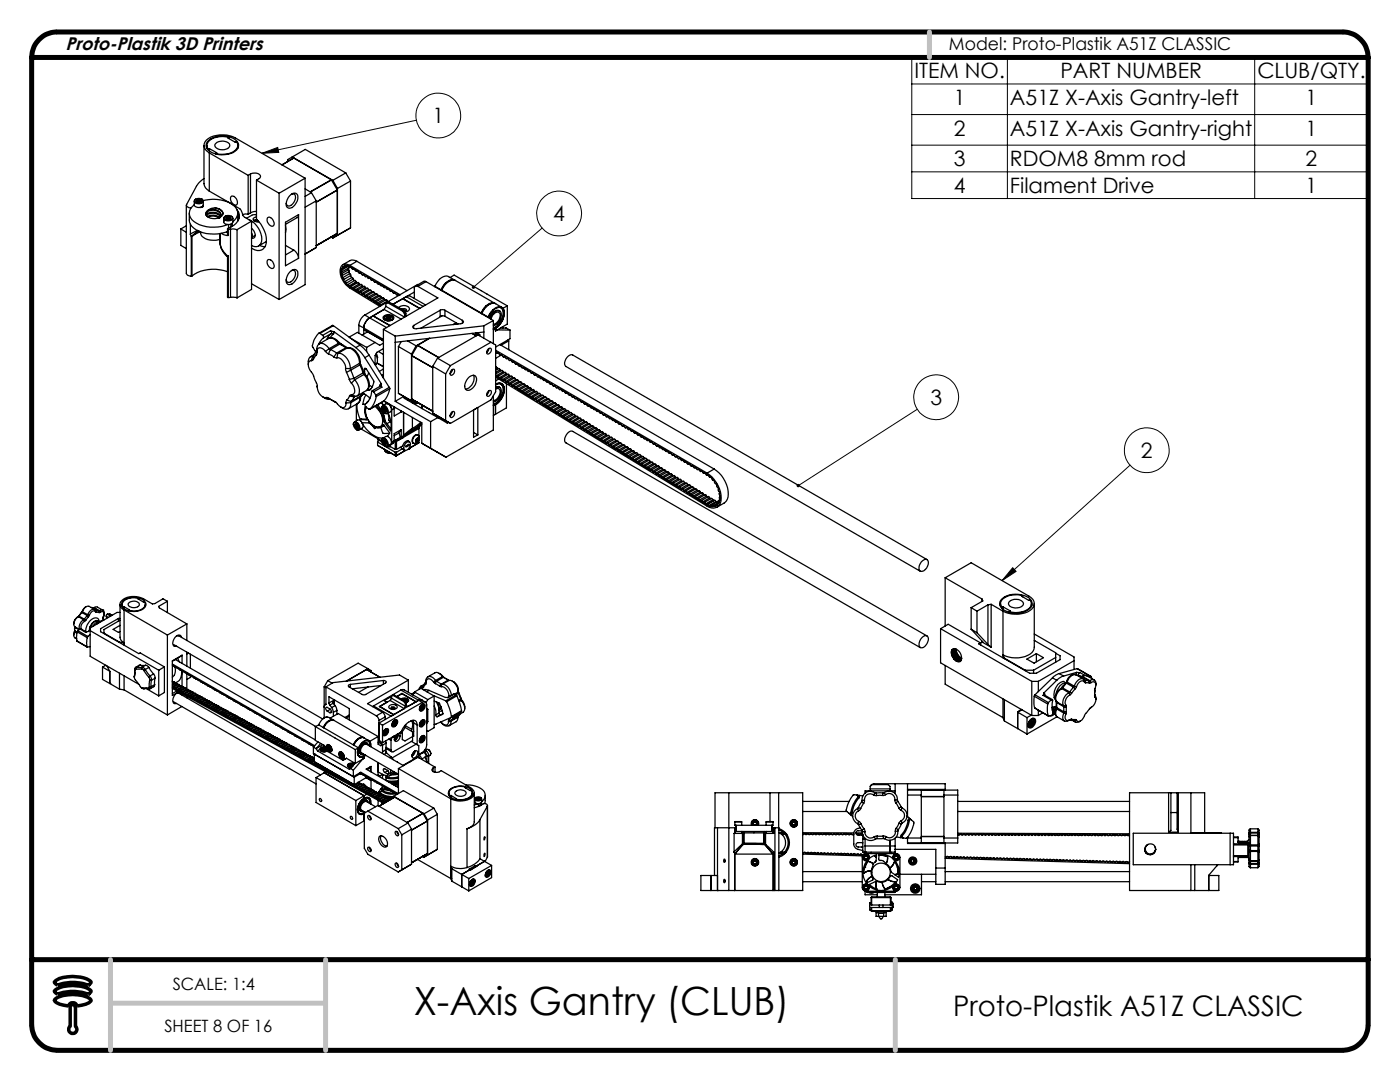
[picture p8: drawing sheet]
<svg xmlns="http://www.w3.org/2000/svg" width="279mm" height="216mm" viewBox="0 0 279 216" stroke-linecap="round" stroke-linejoin="round" font-family="sans-serif">
<defs><g id="words">
<text font-size="7.8" x="82.6" y="202.6">X-Axis Gantry (CLUB)</text>
<text font-size="5.6" x="190.2" y="202.7">Proto-Plastik A51Z CLASSIC</text>
<g font-size="4.2">
<text x="182.5" y="15.6">ITEM NO.</text>
<text x="211.6" y="15.6">PART NUMBER</text>
<text x="250.9" y="15.6">CLUB/QTY.</text>
<text x="190.3" y="20.9">1</text>
<text x="201.6" y="20.9">A51Z X-Axis Gantry-left</text>
<text x="260.6" y="20.9">1</text>
<text x="86.3" y="24.6">1</text>
<text x="190.3" y="27">2</text>
<text x="201.5" y="27">A51Z X-Axis Gantry-right</text>
<text x="260.6" y="27">1</text>
<text x="190.3" y="33.1">3</text>
<text x="201.5" y="33.1">RDOM8 8mm rod</text>
<text x="260.6" y="33.1">2</text>
<text x="190.3" y="38.5">4</text>
<text x="201.5" y="38.5">Filament Drive</text>
<text x="260.5" y="38.5">1</text>
<text x="110.4" y="44.1">4</text>
<text x="185.7" y="80.8">3</text>
<text x="227.7" y="91.3">2</text>
</g>
<text font-size="3.7" x="13.1" y="9.9">Proto-Plastik 3D Printers</text>
<text font-size="3.5" x="189.4" y="9.9">Model: Proto-Plastik A51Z CLASSIC</text>
<g font-size="3.4">
<text x="34.5" y="197.5">SCALE: 1:4</text>
<text x="32.8" y="206">SHEET 8 OF 16</text>
</g>
</g></defs>
<g fill="none" stroke="#000" stroke-width=".2">
<path d="M182 11.5h91v28.1h-91zM182 16.8h91M201 11.5v28.1M250.4 11.5v28.1M52.3 30.6l3.1-1.2 .2 1zM83.1 24l-30.8 6.6M182 22.9h91M182 29h91M182 34.3h91M108.2 45.5l-13.7 11.8M183.1 81.7l-23.8 15.2M225.5 92.8l-25.5 23.1"/>
<path d="M202.1 113.3l.7 .7-2.8 1.9z"/>
<circle cx="87.5" cy="23.1" r="4.5"/>
<circle cx="111.6" cy="42.6" r="4.5"/>
<circle cx="186.8" cy="79.3" r="4.5"/>
<circle cx="228.9" cy="89.8" r="4.5"/>
</g>
<path d="M10.9 197.7a6 6 0 0 1 5.2-.9 3.2 3.2 0 0 1 2.1 1 .79 .79 0 0 1-1.3 .4 10.7 10.7 0 0 0-5.5 .1l-.5-.4zM10.9 195.9a6 6 0 0 1 5.2-.9 3.2 3.2 0 0 1 2.1 1 .79 .79 0 0 1-1.3 .4 10.7 10.7 0 0 0-5.5 .1l-.5-.4zM11 199.4a7.1 7.1 0 0 1 7 0l.2 .2a1.36 1.36 0 0 1-1.1 .8l-1.7 .3a.9 .9 0 0 0-.9-.6 .9 .9 0 0 0-.8 .6 4.3 4.3 0 0 1-2.7-.9l-.1-.2zM14 204.8a.81 .81 0 0 0 0 1.2 .81 .81 0 0 0 1.1 0 .81 .81 0 0 0 0-1.2M14 201a.53 .53 0 0 1 .5-.6 .53 .53 0 0 1 .6 .6" fill="none" stroke="#000" stroke-width=".7" stroke-linecap="butt"/>
<path d="M11.4 6.4a5.1 5.1 0 0 0-5.1 5.1M267.9 6.4a5.1 5.1 0 0 1 5.1 5.1M6.3 204.5a5.2 5.2 0 0 0 5.1 5.1M273 204.5a5.2 5.2 0 0 1-5.1 5.1" fill="none" stroke="#000" stroke-width="1" stroke-linecap="butt"/>
<path d="M14 201v3.8M15.1 201v3.8" fill="none" stroke="#000" stroke-width=".7"/>
<path d="M11.4 6.4h256.5M6.3 191.5h266.7M6.3 204.5v-193h266.7v193M11.4 209.6h256.5" fill="none" stroke="#000" stroke-width="1"/>
<path d="M185.5 6.4v5.1M22 191.5v18.1M65 191.5v18.1M178.7 191.5v18.1M22 200.2h43" fill="none" stroke="#c0c0c0" stroke-width="1"/>
<path d="M159 96.7v.4l.3-.2-.3 .2a.34 .34 0 0 0 .5 0 .34 .34 0 0 0 0-.5 .34 .34 0 0 0-.5 .1zM202.1 113.3l.7 .7-2.8 1.9zM52.3 30.6l3.1-1.2 .2 1zM94.3 57l-.1 .2v.3l.3-.2-.3 .2a.35 .35 0 0 0 .5 .1 .35 .35 0 0 0 .1-.5 .35 .35 0 0 0-.5-.1z" fill="#000"/>
<g fill="none" stroke="#000" stroke-width=".25">
<path d="M38.9 39.9a.99 .99 0 0 1 1.6 .2 .96 .96 0 0 1-1.7-.1zM39.1 39.7l-.1 .1a.41 .41 0 0 0-.1 .6l.8 .3a.68 .68 0 0 0 .8-.7l-.2-.3M39.3 39.8l-.1 .3 .3 .2h.5M39.3 39.8v.4M39.8 39.8l.3 .2-.1 .3M39.8 39.8h-.5M39.8 39.8v.3M40.7 35.6l-1.3 1.2-2.1 4a.67 .67 0 0 0 .8 .7M40.7 29v7.7a1.93 1.93 0 0 0 1.1 1.4M41.3 29v.6M41.3 29.2l-.1 .2M41.4 28.3a4.5 4.5 0 0 1 5.9-.1 1.45 1.45 0 0 1-.8 2.3 4.5 4.5 0 0 1-5.2-.8 1.15 1.15 0 0 1 .1-1.4z"/>
<path d="M41.6 29.8v.2M41.8 30.5a1.64 1.64 0 0 1-1.1-1.6 1.64 1.64 0 0 1 1.3-1.5 6 6 0 0 1 5 .1l13.9 8.1M41.8 30.5l7.7 4.5M41.8 38.1l4.2 2.5M41.8 30.5v7.6M41.8 29.7l1.5 .8-.3 .1M41.8 29.7l-.2 .1M41.8 29.7v.5M43 30.6v.1M43.1 28.6a1.87 1.87 0 0 1 2.8 .4 1.7 1.7 0 0 1-2.7 .5 .54 .54 0 0 1-.1-.9zM45.7 27.4l-.2 .2 1.4 .8 .3-.1a1.28 1.28 0 0 1-.6 2 5 5 0 0 1-3.6 .3M45.7 27.4a4.2 4.2 0 0 0-4.2 1 1.13 1.13 0 0 0 .1 1.4"/>
<path d="M45.7 27.4v.3M46.1 39.3a.83 .83 0 0 1 1.2 .7 .61 .61 0 0 1-.3 .9l-.5-.3a1.26 1.26 0 0 1-.4-1.3zM47.4 29.2l.1 .2M47.4 29v.6M49.5 35v7.8M50 34.7l.3-.1a1.22 1.22 0 0 1 1.7 .6l-.1 .3-.7 .4M50 34.7l-.5 .3M50 34.7v7.8M51.2 35.9v7.8a5.8 5.8 0 0 1 1.8 5.2 1.73 1.73 0 0 1-2.8 .6M51.2 35.9l4.5 2.7M55.7 38.6v21.2M57.8 39.1a.84 .84 0 0 1 .9-.6 .84 .84 0 0 1 .7 .8 2.25 2.25 0 0 1-1.7 2.3 1.07 1.07 0 0 1-.4-1.8z"/>
<path d="M58.2 38.8v-.1a.66 .66 0 0 1 .8 .3 .66 .66 0 0 1-.1 .8l-.3 .7a.75 .75 0 0 1-.7 .6 .75 .75 0 0 1-.8-.5M58.3 31.3l8.1 4.7M58.3 31.3l-.9 .6v.3M58.3 31.3l2.6-1.5 8.1 4.7M58.6 31.5l-2.3 1.4M58.6 31.5l7.5 4.4M60.9 35.6l-5.2 3M60.9 35.6v21.2l-5.2 3M60.9 37.7l1.3 .8M62.2 38.5l-1.3 .7M62.2 38.5l.9 1.6M66.1 35.9h.1"/>
<path d="M66.1 35.9l-4.2 2.4M66.1 35.9l1.2 2M66.4 36l.9 1.6M67.3 37.9v.1M67.3 38v8.6M67.3 37.9l-4.2 2.4M67.3 38l-4.2 2.4M67.3 37.6v9.4l2.7-1.5M69 34.5l-2.6 1.5M69 34.5l1 1.6M70 36.1v9.4M70 36.1l-2.7 1.5"/>
<path d="M36.1 45.7l1.1 .7M36.1 45.7v3.3l1.1 .6M37.2 40.9v13.6l.2 .4 .8 .2M37.2 45l-1.1 .7M37.8 42.5a3.1 3.1 0 0 0 2.7 3.9l1.4 .3a7.2 7.2 0 0 0 3.5-.5M38 44.8v2l.1 .2h.5l.1-.3 1-.7M38.2 47.2v7.9M38.3 47.2h-.1M38.3 55.1h-.1M38.3 47.2v7.9M38.4 47.1l-.2 .1M38.4 47.1l-.1 .1"/>
<path d="M38.6 47l-.2 .1M38.8 40.9a2 2 0 0 0-1 1.9 2 2 0 0 0 1.4 1.7 7.4 7.4 0 0 0 6.3 .3M38.8 40.1v.8M39.3 40.2h.1M39.4 40.3h.6M39.5 46l-1.5 .7M39.7 46.1l-1.2 .9M39.8 40.1l.2 .2M39.8 40.1l-.5 .1M40 46.2l-1.4 .7M40 40.3h.1M40 46.3v.2a2.17 2.17 0 0 0 2.5 1.4l1.4-.1"/>
<path d="M40.2 41.3v.1M40.4 41.2v.1M40.6 41l-.2 .3-.5 .1M40.6 40a6.9 6.9 0 0 1 6.4 1.3 1.9 1.9 0 0 1-.5 2.9M40.6 40.1v.8a1.03 1.03 0 0 1-1.8 0M41.2 43a1.74 1.74 0 0 1 2.8 .1M41.2 43a1.95 1.95 0 0 1 2.8 .1M41.2 42.4l-.1 .5M41.2 42.4a2.07 2.07 0 0 1 2.8 .2l.1 .4M41.4 43.2l.2-.1a2.14 2.14 0 0 1 2.1 .3M41.5 43.3a2.32 2.32 0 0 1 2.2 .1M41.6 41.9a.74 .74 0 0 0-.5 .8 .74 .74 0 0 0 .5 .7l1.3 .2 .8-.1"/>
<path d="M41.6 41.9h.1M41.6 41.9a2.15 2.15 0 0 1 2.4 .5l.1 .4-.1 .3-.4 .4M41.6 41.9l-.4 .5M43 41.5a1.41 1.41 0 0 1 1.5 1.3l-.2 .3-.6 .4M43 41.5a1.89 1.89 0 0 0-1.4 .4M43 41.5a1.64 1.64 0 0 1 1.5 1.2M43.7 43.5h.1M43.9 48.5a3.7 3.7 0 0 0 1.5 2.7M43.9 48.5a4.1 4.1 0 0 0 1.5 2.5M43.9 46.6v1.9M43.9 48.5h.1M44.2 46.6l.5 .2 .8 .2"/>
<path d="M44.7 43.9v.2M44.7 43.5v.8a1.06 1.06 0 0 0 1.8 0M44.9 43.2a.94 .94 0 0 1 1.5 .3 .91 .91 0 0 1-1.6-.1zM45 43.1l-.3 .3a.97 .97 0 0 0 .8 .7 .97 .97 0 0 0 1-.5l-.4-.5M45.2 46.2l.2 .1M45.3 43.6h.5M45.3 43.6h.1M45.3 43.6h-.1M45.4 45.7v1.1l.1 .2M45.4 51.2v8.1l.1 .1M45.4 54.2a7.9 7.9 0 0 0-7.1 .9M45.4 51l-.1 .1"/>
<path d="M45.4 51l.1 .1M45.5 43.2l-.4 .2 .1 .2 .4 .1 .4-.1v-.3M45.5 43.2l.5 .1M45.5 43.5l.3 .1M45.5 43.2v.3M45.5 43.5l-.2 .1M45.5 51.1l-.1 .1M45.5 45.8v1.2M45.5 51.1v8.3M45.6 44.8v.7M45.8 43.6h.1M46 43.3v.3"/>
<path d="M46 45.7l1.3 .1M46 45.7l-.5 .1M46 59.3l1.3 .1M46 59.3l-.5 .1M46 45.7v13.6M46 40.6l1.9 1.1 .6 1.3 1.7 1.1M46.1 44.7v.6M46.4 44.5v.7M46.5 43.5v.8M47.3 41.8a2.05 2.05 0 0 1-.7 3.2l-1.1 .6-.1 .1 .1 .1M47.3 45.8v13.6M47.4 42.5v1.7"/>
<path d="M47.4 42.9l.3 .6M49.5 42.8l-.5-.1-.6 .2M49.6 43.8a4.2 4.2 0 0 1 2.5 4.7 1.21 1.21 0 0 1-1.9 .5M50 42.5l-.5 .3M50.2 45.6l.4 .4a.94 .94 0 0 1-.1 1.6l-.3-.1M50.2 46.5l.1 .4-.1 .5 .7-.4M50.2 56.6l5.5 3.2M50.2 44.1l-2.9 1.7M50.2 44.1v13.6l-2.9 1.7M50.7 44.1l.5 .2h.4M50.8 44.1h.8M51.2 42.2l-1.2 .3"/>
<path d="M51.2 42.9a2.15 2.15 0 0 0-2 .7M51.2 43.3l-.7 .3 .2 .5M51.3 43.9l-.7 .1M51.8 49l1.1 .2M53.2 48.2l-1.6 .9M53.4 43.5a.87 .87 0 0 1 1.2 .7 .58 .58 0 0 1-.3 1l-.5-.3a1.29 1.29 0 0 1-.4-1.4zM53.4 51.9a.83 .83 0 0 1 1.2 .7 .63 .63 0 0 1-.1 1 1.23 1.23 0 0 1-1.1-1.7zM57 44.9l.1 .9-.1 .7M57 49l1.6 .9M57.8 54.3a.84 .84 0 0 1 .9-.5 .84 .84 0 0 1 .7 .7 2.25 2.25 0 0 1-1.7 2.3 1.07 1.07 0 0 1-.4-1.7zM58.2 54a.66 .66 0 0 1 .8 .2 .66 .66 0 0 1-.1 .8l-.3 .7a.75 .75 0 0 1-.7 .6 .75 .75 0 0 1-.8-.5M58.6 49.9a2.11 2.11 0 0 1 1 1.6"/>
<path d="M58.6 49.9l-1.6 1M59.6 42.8l-.2 .6-2.4 1.4M59.6 42.8l-2.6 1.5v8.7l2.6-1.5M59.6 42.8v8.7M63.1 40.1l-2.2 1.2M63.1 40.1v9.3M63.1 49.4l-2.2 1.3M63.1 49.4l-.9 .6M67.3 46.6h.1M67.3 46.6l-1.2 .7M67.3 46.6l-4.2 2.4M68.1 53.9l.2 .2-.2 .2v.3"/>
<path d="M68.1 54.6l.2 .2-.1 .3 .2 .3M68.3 53.4l.2-.2 .3 .1v-.3h.2l.1 .2a.33 .33 0 0 1 .4-.1 .33 .33 0 0 1 .2 .3l.5 .1a.17 .17 0 0 0 .1 .2 .17 .17 0 0 0 .2 0l.5 .4 .2-.1 .3 .2 .1 .3 .2-.1 .3 .2a.17 .17 0 0 0 .1 .2 .17 .17 0 0 0 .2 0l.5 .4 .1-.1 .3 .2 .2 .3 .2-.1 .3 .2a.17 .17 0 0 0 0 .2 .17 .17 0 0 0 .3-.1l.5 .5 .1-.1 .3 .2 .2 .3 .1-.1 .5 .4 .5 .1a.17 .17 0 0 0 0 .2 .17 .17 0 0 0 .3 0l.5 .4 .1-.1 .3 .3 .2 .2 .1-.1 .4 .2a.17 .17 0 0 0 0 .2 .17 .17 0 0 0 .2 0l.5 .4 .2-.1 .3 .2M68.3 53.4l.1 .2h-.2l-.1 .3M68.4 55.4l.2 .2-.1 .2M68.5 55.8l.3 .4M68.5 53.2l-.2 .2M68.8 56.2l.2 .1v.3M69 56.6l.4 .2a.19 .19 0 0 1 .2 0 .19 .19 0 0 1 0 .3M69 53.1l-.3 .2M69.2 53.2l-.8 .5M69.5 53.1l-.2 .1M69.5 53.5v.3"/>
<path d="M69.5 53.8l.2 .2v.2M69.5 53.8l-1.4 .8M69.6 53.2l-1.5 .7M69.6 57.1h.1M69.6 54.2l.2 .4M69.7 53.3l-1.5 1M69.7 54.2l-1.4 .8M69.7 57.1l.3 .2 .1-.1 .2 .3M69.8 54.6l.2 .3v.1M69.8 54.6l-1.4 .8M69.8 53a1.22 1.22 0 0 0-1.5-.1 1.22 1.22 0 0 0-.4 1.4 4.5 4.5 0 0 0 1.8 3.1l6.1 3.7M69.8 53l10 5.8"/>
<path d="M70 55l.2 .4M70 53.3l-.2 .1M70 55l-1.5 .8M70 45.5l-3.6 2-.3-.2M70.2 55.4l.2 .1v.2M70.2 55.4l-1.4 .8M70.3 57.5l.3 .2 .1-.1 .2 .3M70.4 55.7l.4 .3M70.4 55.7l-1.4 .9M70.6 53.7l-.1 .1M70.9 57.9l.5 .1 .1 .2M71 56.3l-.2-.3-1.4 .8"/>
<path d="M71 56.3h.2M71 56.3l-1.4 .8M71.2 56.3l-1.5 .8M71.2 56.3l.1 .1M71.2 52.1a1.49 1.49 0 0 0-1.4-.1l-1.4 .8M71.2 54l-.1 .1M71.2 52.1l-1.4 .9M71.2 52.1l10 5.9M71.5 58.2l.3 .2 .2-.1 .1 .3M71.7 56.7l-.3-.3-1.4 .8M71.7 56.7l.2 .1M71.7 56.7l-1.4 .8"/>
<path d="M71.8 54.4l-.1 .1M72.1 58.6l.4 .2a.18 .18 0 0 1 .2 0 .18 .18 0 0 1 .1 .2M72.3 57l-.2-.3-1.5 .9M72.3 57l-1.4 .9M72.3 57l.3 .2M72.5 54.8l-.1 .1M72.8 59l.3 .2 .1-.1 .2 .3M72.9 57.4l-.2-.3-1.4 .9M72.9 57.4l-1.4 .8M72.9 57.4l.3 .2M73.1 55.1l-.1 .1M73.4 59.4l.3 .2 .2-.1 .1 .3"/>
<path d="M73.6 57.8l-.3-.3-1.4 .8M73.6 57.8l-1.5 .8M73.6 57.8l.2 .2M73.7 55.5l-.1 .1M74 59.8l.3 .1 .1-.1 .2 .3M74.2 58.2l-.3-.3-1.4 .8M74.2 58.2l-1.4 .8M74.2 58.2l.2 .1M74.3 55.9l-.1 .1M74.8 58.6l-.3-.3-1.4 .8M74.8 58.6l-1.4 .8M74.8 58.6l.3 .1"/>
<path d="M75 56.2l-.1 .1M75.4 58.9l-.2-.2-1.4 .8M75.4 58.9l-1.4 .9M75.4 58.9l.3 .2M75.6 56.6l-.1 .1M76.1 59.3l-.3-.3-1.4 .9M76.1 59.3l-1.5 .8M76.1 59.3l.2 .2M76.2 57h-.1M76.7 59.7l-.3-.3-1.4 .9M76.7 59.7l-1.5 .8M76.7 59.7l.2 .2"/>
<path d="M76.8 57.3l-.1 .1M77.5 57.7h-.1M78.1 58.1h-.1M78.7 58.4l-.1 .1M79.3 58.8h-.1M79.6 58.9h.1M80.4 59.6l3.4 1.9M80.4 59.6v.1M81.1 59.2l.4-.1h.4l3 1.8M81.1 59.2l-.7 .4M81.1 59.2l3.4 1.9M82.7 58.3l-4.3 2.4 2-1.1 3.3 2"/>
<path d="M83.4 57.1a.44 .44 0 0 0-.5 0 .44 .44 0 0 0-.2 .5v1.9M83.4 57.1l4 2.3-10.9 6.3M83.4 56.8l-10.6 6.1M85 56.2h-.5l-1.6 .9M85 56.2l-1.6 .9M85 56.2l13.5 7.8M86.7 57.2l10.7 6.1M88.1 58a3 3 0 0 1 2.5-2.1l8.2 4.6M89.8 55.4l.8-.5 10.6 6.1M90 56a3 3 0 0 0-1.9 1.9M90.8 55.9l-1.3-.7a2.02 2.02 0 0 0-2.4 1.4l-.4 .6M90.8 56a1.99 1.99 0 0 0-2.5 1.3l-.3 .6"/>
<path d="M62.1 72a.97 .97 0 0 0-.4 1.6l.8 1.1 .2 .7a5.3 5.3 0 0 1 .8 2.6 1.77 1.77 0 0 0 1.6 1.3M62.4 71.1a1.22 1.22 0 0 0-.9 1.6M62.4 71.1l-.3 .9M62.5 71.7l-.4 .3M62.6 71l-.2 .1M62.6 71l-.1 .7M62.7 70.8l-.7 .4M63.1 70.9l-.6 .8M63.2 70.1l-.6 .9M63.2 70.1l-.1 .8M63.3 70l-.1 .1M63.3 69.9l-.1 .1"/>
<path d="M63.3 77v.3M63.6 66.5a3.4 3.4 0 0 0-1.2 2.8l.7 .9M63.6 66.5h.3M63.9 66.5l.5 .4M64.4 66.9l.2 .3-.1 .3M64.4 79.2a1.78 1.78 0 0 0 1.4 .5M64.5 67.5l-.9 1.2M64.9 70.1a.97 .97 0 0 0-1.5-.4l-.2 1-.1 .2M64.9 70.1l.6 .5M65.1 79.3l.4 .1 1.2 .7M65.1 79.3l.7 .4M65.5 70.6l1.1 .6"/>
<path d="M65.6 67.5a1.71 1.71 0 0 1 2.1 .9M65.6 67.5a1.71 1.71 0 0 1 2 1M65.6 67.5l-1.9 1.1M65.7 69.6a1.5 1.5 0 0 0-2.1-.9 1.66 1.66 0 0 0-.3 1.5M65.7 69.6l.2 .1M65.7 69.6l-.8 .5M65.8 79.7h.1M65.9 69.7l1.3 .7M65.9 69.7l-.4 .9M66 66l.6 .2M66 66l.2 .3-.1 .2M66 66l-1.6 .9"/>
<path d="M66.1 79.8l1 .5M66.1 66.5l-.4 .5-.5 .7M66.1 66.5l-1.6 1M66.1 66.5l.4 .2M66.5 66.7l-.6 .7M66.5 65l-.1-.1-2.8 1.6M66.5 65l-2.6 1.5M66.5 65l5.4 3.9M66.6 71.2l.6 .2M66.6 66.2l-.1 .5M66.6 66.2l4.4 3.2M67.2 70.4l.2 .1"/>
<path d="M67.2 70.4l-.6 .8M67.2 71.4a2.03 2.03 0 0 1 1.8 2.1M67.4 70.5a2.79 2.79 0 0 1 2.5 3.1M67.4 70.5l-.2 .9M67.6 68.5l.2 .2M67.6 68.5l-1.9 1.1M67.6 68.3l.9 .6M67.7 68.4l.3 .3M67.7 68.4l-.1 .1M67.8 68.7l1.2 .7M67.8 68.7h.2M67.8 68.7l-1.9 1"/>
<path d="M68 68.7l1.3 .7M69 73.5l.1 .8M69 73.5l.9 .1M69 69.4l.3 .1M69 69.4l-1.8 1M69.1 74.3l.6 1.4M69.2 79.8l-.2 .6M69.2 79.8l.9 .3M69.3 69.5a1.95 1.95 0 0 1 2.2 1.3l.2 .4 .2 1.1M69.3 69.4h.1M69.3 69.5a2.79 2.79 0 0 1 2.5 3M69.3 69.4h-.3"/>
<path d="M69.3 69.5l-1.9 1M69.7 67.3l1.6-1 3.6 2M69.7 75.7l.4 .7M69.7 79l-.5 .8M69.7 79l1 .2M69.8 67.4l3.4 1.9M69.9 73.6l.1 .3M70 73.9l.6 1.6M70 73.9l-.9 .4M70.1 76.4a1.94 1.94 0 0 1 .5 2.2l-.4 .2M70.2 78.8l-.5 .2M70.2 78.8l.6 .3"/>
<path d="M70.6 75.5l.2 .3M70.6 75.5l-.9 .2M70.7 79.2l-.6 .9M70.8 75.8a2.74 2.74 0 0 1 .6 3.1l-.6 .2M70.8 75.8l-.7 .6M70.8 79.1l-.1 .1M70.9 79.1l-.2 .1M71 69.4l1 .8 .8 1.2M71.6 64.9l1 .5M71.6 64.9v1.6M71.8 72.5v.3M71.8 72.5l-1.9 1.1"/>
<path d="M71.8 72.8l.7 1.6M71.8 79.3a1.23 1.23 0 0 1-.4 1.2M71.8 72.8l-1.8 1.1M71.8 79.3l-1.8 1.1M71.9 68.9l1.2 1.1 .6 .9M71.9 68.9l-.9 .5M71.9 72.3l.1 .4M71.9 79.1l-.1 .2M71.9 72.3l-.1 .2M71.9 79.1l-1.8 1M72 72.7l.6 1.6M72 79v.1"/>
<path d="M72 79.1v.2a1.32 1.32 0 0 1-.7 1.2h.1M72 79.1l.4-.3 .1-.4 1.4 1M72 72.7l-.2 .1M72 79.1l-.2 .2M72.4 78.4l-.5 .7M72.5 74.4l.1 .3M72.5 74.4l-1.9 1.1M72.5 78.3l-.6 .8M72.6 74.3l.2 .4M72.6 74.3l-.1 .1M72.6 65.8l3.9 2.2zM72.6 65.4v1.2"/>
<path d="M72.6 65.4l3.9 2.3M72.6 74.7a2.74 2.74 0 0 1 .7 3.1l-.2 .1M72.6 74.7l-1.8 1.1M72.7 73.7l.1-.2 .3 .2 1.4 2.2a1.95 1.95 0 0 1-.9 2v-.1M72.7 73.7l.1 .9M72.7 78.6l-.3 .1M72.8 62.9a2.61 2.61 0 0 0-1.2 2M72.8 71.4l3.3 5.2M72.8 62.9l1 .5M72.8 74.7a2.25 2.25 0 0 1 .3 3.2M72.8 74.7h-.2M73 78.8l-.3 .6-.3 1.3 .5-.1"/>
<path d="M73 73.6l-.3 .1M73.1 77.9l-1.8 1.1M73.2 69.3v.9M73.4 77.7l.2 .1M73.4 66.2l-1.2 .7M73.6 74.4l-.4 .7M73.7 70.9l-.9 .5M73.7 70.9l4 6.4M73.7 76.8l.6 .4M73.7 79.3v.4M73.8 63.4a2.72 2.72 0 0 0-1.2 2M73.8 63.4l.6-.4 3.4 2"/>
<path d="M73.8 63.4l3.4 2M74.1 77.5l-.5 .3M74.3 77.1l-.1 .1M74.5 63l3.4 1.9M74.5 63v.1M74.6 78.2l-.2-.2-.2 .1a4.1 4.1 0 0 1-1.4 2.7l.2 .4M74.6 78.2l.4 .6M74.6 60.1l.4 .2a.17 .17 0 0 1 .2 0 .17 .17 0 0 1 0 .2M74.9 68.3l-1.7 1M74.9 68.3l.9 .6 .7-.4M75 70.7a1.8 1.8 0 0 1 .1 2l-.2 .1M75 78.8l.1 .3"/>
<path d="M75.1 79.1a4.1 4.1 0 0 1-1.3 2.5M75.1 72.7h-.1M75.1 70.5l.3 .9M75.2 60.5l.4 .2a.18 .18 0 0 1 .2 0 .18 .18 0 0 1 .1 .2M75.3 72.5l1.2 .7M75.5 70.1l1 .6M75.8 76.9v.2M75.8 76.9l-.1 .3M75.9 60.9l.1 .1M76.1 76.6l.1 .7M76.1 76.6l-.3 .1v.2M76.2 77.3l-.4-.2-1.5 .9"/>
<path d="M76.2 77.3l-1.6 .9M76.5 63.2a1.38 1.38 0 0 1 2.1 .1 1.22 1.22 0 0 1-2.1 .3zM76.5 65.7v9.7M76.5 69.6l-1.3 .7-.3 .6v1.8M76.5 73.6l-.8 .5M76.5 74.7l-.3 .2M76.5 65.7l2.4 1.4M76.6 80l7.6 4.4M76.6 63.5v.2M76.7 61.7l3.3 2M76.7 61.7l-2.2 1.3M76.7 61.7l-2.9 1.7"/>
<path d="M76.8 63.2l.7-.3a.59 .59 0 0 1 .8 .7 .99 .99 0 0 1-1.6-.2zM76.9 63.1a.39 .39 0 0 0-.1 .7l.5 .2a.7 .7 0 0 0 .8-.1 .7 .7 0 0 0 .3-.6l-.3-.2M77 61.1l3.8 2.2v-.6M77 61.1l-.3 .6M77.2 63.2l-.2 .3 .4 .2 .5-.1M77.2 63.2v.3h.2M77.3 60.1l-.3-.3-1.4 .8M77.3 60.1l-1.4 .8M77.3 60.1l.2 .1M77.4 60.4l-.4 .2v.5M77.4 60.4l3 1.7M77.4 60.4l.2-.1 3 1.7"/>
<path d="M77.4 63.5l-.2 .1M77.4 63.5l.4 .1M77.6 63.1l.4 .2-.1 .3M77.6 63.1l-.4 .1M77.6 63.5l.2 .1M77.6 63.1v.4M77.6 63.5h-.2M77.7 77.3l.1 .3M77.7 77.3l-2.7 1.5M77.8 77.6a4.4 4.4 0 0 1-1.3 2.5M77.8 77.6l-2.7 1.5M77.8 63.6h.1"/>
<path d="M78.4 63.5v.2M78.9 67.1v13M79.5 69.1v9.4M79.5 69.1l2.6 1.6M79.5 78.5l2.6 1.5M79.5 78.5l3.5 2M79.6 61.4a1.37 1.37 0 0 1 2.1 .3 .95 .95 0 0 1-.9 .6M80.1 68.2l-.6 .9M80.2 61.7a.56 .56 0 0 1 .5-.1 .56 .56 0 0 1 .4 .5l-.4 .1M80.4 62.1l.4 .6M80.4 61.9h.4l.2 .2M80.6 79.1l-1.7 1"/>
<path d="M80.6 79.1v.2l.2 .2M80.6 62l-.2 .1M80.6 62l.4 .6M80.8 79.5l6.6 3.8M80.8 79.2v.3M81 62.6l-.2 .1M81 62.6v.5M81.3 68l1.7 1M81.6 79.7l-.2 .2M82.1 70.7v9.3M82.1 80l.9 .5M82.2 70.9v8.8l4.2 2.4-4.2-2.5"/>
<path d="M82.2 70.9l4.2 2.5M82.5 64.9v.6M83 69l-.9 1.7M83.3 68.9l-1.1 2M83.3 68.9l4.2 2.4M83.4 68.9h-.1M83.4 68.9l4.2 2.4M85.7 67.5l-2.7 1.5M85.8 67.5l-2.4 1.4M86.4 73.1l2.5 1.5M86.4 73.1v9.3M87.3 71.5l2.6 1.5"/>
<path d="M87.3 71.5l-.9 1.6M87.8 61.9l.5-.1 .5 .1M87.8 61.9v1.2l.4-.1 .6 .1M87.8 61.9l-5.3 3M88.3 63l-4.3 2.5M88.8 61.9l3.5 2M88.8 61.9v1.2M88.8 63.1l2.6 1.5M88.9 74.6v9.3M89.9 73l-1 1.6M90.1 73.9l.5-.2a.78 .78 0 0 1-.6 1.2l-.2-.4zM90.3 73.7l-.2 .5-.3 .3"/>
<path d="M90.8 64.6h.1M90.8 64.6l-.2 .1M90.8 64.6l.3 .1M91 64.4l-.5 .4M92.3 63.9l.2 .4-.5 .3-9.1 1-.5-.3 .1-.4M92.3 63.9v.6M93.7 75.2a.8 .8 0 0 1 1-.3 .8 .8 0 0 1 .4 1 2.01 2.01 0 0 1-2 2 1.45 1.45 0 0 1 0-2.1zM94.2 66.5l.8 .5-.8-.5M94.5 74.9a2.24 2.24 0 0 1-1.6 2.7M94.9 66.4l.3 .2M95.2 66.6v-.2l.5 .3v.3M95.2 66.6l-.2 .3"/>
<path d="M96.6 65v2.5M96.6 66.3l-17.7 2M96.6 65l-17.7 2.1M97.4 63.3a3 3 0 0 1 2.4-2.1 1.28 1.28 0 0 1 .8 1.8 3.6 3.6 0 0 1-2.1 2.7l.4-.2M97.4 69.7l.5-.2a.76 .76 0 0 1-.6 1.1 .63 .63 0 0 1 .1-.9zM97.4 78.1l.5-.2a.74 .74 0 0 1-.6 1.2l-.1-.6zM97.4 63.3h-.1M97.4 63.4a2.9 2.9 0 0 1 2.4-2.1 1.39 1.39 0 0 1 .6 2l-.4 .9a3.1 3.1 0 0 1-1.5 1.4M97.6 69.5l-.2 .5-.3 .3M97.6 78l-.2 .4-.3 .4M97.8 63.6a1.71 1.71 0 0 1 2-1.5 2.08 2.08 0 0 1-1.3 2.9M98 63.7a1.43 1.43 0 0 1 1.6-1.3 1.52 1.52 0 0 1-.5 2.1l-.6 .2"/>
<path d="M98 68.3l.9 .5v9.4l-.9 1.6-8.1 4.7M98 68.3l-8.1 4.7M98 68.3l-2.6-1.5-8.1 4.7M98 60.6a3 3 0 0 0-1.9 1.9M98.5 64l-1.9 1M98.5 64v4.6M98.5 79v6.8l-9.5 5.4M98.8 60.6a1.99 1.99 0 0 0-2.5 1.3l-.3 .6M98.9 76.7a1.07 1.07 0 0 1 1.2-.1 1.07 1.07 0 0 1 .5 1.1 3.9 3.9 0 0 1-1.7 3.1M98.9 65.5v.5M98.9 74.8l.1 .2M98.9 70.2l.2 .3 .2-.1 .3 .2a.17 .17 0 0 0 .1 .2 .17 .17 0 0 0 .2 0l.5 .4 .1-.1 .4 .2 .1 .3 .2-.1 .3 .2 .1 .2h.2l.3 .1a.17 .17 0 0 0 .1 .3 .17 .17 0 0 0 .2-.1l.5 .5 .1-.1 .4 .1 .1 .3 .2-.1 .4 .4 .5 .2a.18 .18 0 0 0 .1 .2 .18 .18 0 0 0 .2 0l.5 .4 .2-.1 .4 .5 .5 .1 .1 .2 .5 .1 .2 .3 .1-.1 .3 .2 .2 .3 .2-.1 .3 .2a.17 .17 0 0 0 0 .2 .17 .17 0 0 0 .3-.1l.5 .5 .1-.1 .3 .2 .1 .3 .2-.1 .4 .4 .6 .1a.17 .17 0 0 0 0 .2 .17 .17 0 0 0 .3 0l.5 .5 .1-.2 .3 .2 .2 .3 .1-.1 .4 .4 .5 .2a.18 .18 0 0 0 .1 .2 .18 .18 0 0 0 .3-.1l.4 .5 .2-.1 .3 .2a.17 .17 0 0 0 .1 .2 .17 .17 0 0 0 .2 0l.5 .4 .1-.1 .4 .2 .1 .3 .2-.1 .4 .4 .2-.1 .3 .3a.17 .17 0 0 0 .1 .2 .17 .17 0 0 0 .2-.1l.5 .5 .1-.1 .4 .2 .1 .2 .2-.1 .4 .5 .5 .1a.18 .18 0 0 0 .1 .2 .18 .18 0 0 0 .2 0l.5 .4 .1-.1 .5 .5 .1-.1 .6 .5 .1-.1 .3 .1a.18 .18 0 0 0 .1 .3 .18 .18 0 0 0 .2-.1l.5 .5 .1-.1 .4 .4 .2 .1v-.2l.6 .5 .1-.1 .3 .2 .1 .3 .2-.1 .5 .4 .1-.1 .3 .2a.18 .18 0 0 0 .1 .3 .18 .18 0 0 0 .3-.1l.4 .4h.2l.3 .1 .1 .3 .2-.1 .3 .2 .1 .2 .2 .1v-.1l.3 .2a.18 .18 0 0 0 .1 .2 .18 .18 0 0 0 .3 0l.4 .4 .2-.1 .5 .5 .1-.1 .5 .5 .1-.2 .5 .5 .2-.1 .3 .2 .1 .3 .2-.1 .3 .1 .2 .3 .1-.1 .5 .5 .1-.1 .3 .2 .2 .3 .2-.2 .4 .5 .2-.1 .3 .2a.18 .18 0 0 0 .1 .2 .18 .18 0 0 0 .2 0l.5 .4 .1-.1"/>
<path d="M98.9 75.2l42.1 25.7a1.75 1.75 0 0 0 2 .3 1.75 1.75 0 0 0 .9-1.8 6.2 6.2 0 0 0-2.8-5M98.9 73.1l.3 .3M98.9 76.7a1.14 1.14 0 0 1 1.4 0 1.14 1.14 0 0 1 .3 1.3 3.8 3.8 0 0 1-2.1 3l.4-.2M98.9 76.8a1.09 1.09 0 0 1 1.4 .1 1.09 1.09 0 0 1 .2 1.3 3.4 3.4 0 0 1-2 2.6M98.9 77.2a.63 .63 0 0 1 .8 .1M98.9 77.3a.77 .77 0 0 1 1 .1 .77 .77 0 0 1 .1 .9l-.5 1.2-.6 .6-.4 .1M98.9 77.6a.61 .61 0 0 1 .8 .1 .61 .61 0 0 1 .1 .7l-.3 .7a1.33 1.33 0 0 1-1 .8M98.9 69.9l42.2 24.5M99 75l.3 .2 .1-.1 .2 .3M99.2 73.4l-.3 .2M99.2 73.4l.2 .2M99.3 70.4l-.1 .1"/>
<path d="M99.6 75.6l-.7 .4M99.6 75.4l.3 .2 .2-.1 .1 .3M99.7 62.1l-.1-.1a1.7 1.7 0 0 0-1.9 1.5M99.8 73.8l-.3-.3-.6 .4M99.8 68.8l42.7 24.8M99.8 73.8l-.9 .5M99.8 73.8l.2 .2M99.9 65.4l1.1 .1M100 76.7a2.24 2.24 0 0 1-.2 2.9l-.7 .7-.6 .4M100 61.4a2.41 2.41 0 0 1-.4 3.2l-1.1 .9M100 70.8h-.1M100 70.8l-1.1 .7"/>
<path d="M100.1 61.3l-1.2-.7a2.13 2.13 0 0 0-2.5 1.4l-.3 .6M100.2 65.3l.2 .1M100.2 75.8l.3 .2 .2-.1 .2 .3M100.4 74.2l-.2-.3-1.3 .7M100.4 74.2l-1.4 .8M100.4 74.2l.2 .2M100.6 71.2h-.1M100.9 76.2l.3 .1h.2l.1 .2M101 65.4v.1M101 65.4l.8 .5M101 74.6l-.1-.3h-.1l-1.5 .8M101 74.6l-1.4 .8"/>
<path d="M101 74.6l.3 .1M101.1 76.6v4.8l-2.2 1.3M101.2 61l-.8 .5a3.3 3.3 0 0 1-1.5 4M101.2 71.5l-.1 .1M101.2 61v3.7l-2.3 1.3M101.3 67.9l.2 .1M101.5 76.5l.3 .2a.17 .17 0 0 1 .2 0 .17 .17 0 0 1 .1 .2M101.5 68l-1.5 .9M101.5 68v1.8M101.6 75l-.1-.4-1.5 .9M101.6 75l-1.4 .8M101.6 75l.3 .1"/>
<path d="M101.8 65.9v1.7l-2.9 1.7M101.8 65.9l-2.6-.1-.3 .2M101.8 71.9h-.1M102.1 76.9l.3 .2 .2-.1 .1 .3M102.3 75.3l-.2-.3-1.5 .9M102.3 75.3l-1.4 .9M102.3 75.3l.3 .2M102.5 72.2l-.1 .1M102.7 77.3l.3 .2 .2-.1 .2 .3M102.9 75.7l-.3-.3-1.4 .9M102.9 75.7l-1.4 .8M102.9 75.7l.3 .2"/>
<path d="M103.1 72.6l-.1 .1M103.4 77.7l.3 .2 .1-.1 .2 .3M103.5 76.1l-.2-.3-1.5 .8M103.5 76.1l-1.4 .8M103.5 76.1l.3 .2M103.7 73h-.1M104 78.1l.3 .1a.17 .17 0 0 1 .2 0 .17 .17 0 0 1 .1 .2M104.1 76.5l-.2-.3-1.4 .8M104.1 76.5l-1.4 .8M104.1 76.5l.3 .1M104.4 73.3l-.2 .1M104.6 78.4l.3 .2h.2l.1 .2"/>
<path d="M104.8 76.9l-.3-.3-1.4 .8M104.8 76.9l-1.4 .8M104.8 76.9l.2 .1M105 73.7l-.1 .1M105.2 78.8l.4 .2a.18 .18 0 0 1 .2 0 .18 .18 0 0 1 .1 .2M105.4 77.2l-.2-.3-1.5 .9M105.4 77.2l-1.4 .9M105.4 77.2l.3 .2M105.6 74l-.1 .1M105.9 79.2l.3 .2 .1-.1 .2 .3M106 77.6l-.2-.3-1.4 .9M106 77.6l-1.4 .8"/>
<path d="M106 77.6l.3 .2M106.2 74.4l-.1 .1M106.5 79.6l.3 .2 .2-.1 .1 .3M106.6 78l-.2-.3-1.4 .8M106.6 78l-1.4 .8M106.6 78l.3 .2M106.9 74.8l-.1 .1M107.1 80l.3 .2 .2-.1 .1 .2M107.3 78.4l-.3-.3-1.4 .8M107.3 78.4l-1.4 .8M107.3 78.4l.2 .1M107.5 75.1l-.1 .1"/>
<path d="M107.9 78.8l-.3-.3-1.4 .8M107.9 78.8l-1.4 .8M107.9 78.8l.3 .1M108.1 75.5l-.1 .1M108.5 79.2l-.2-.4-1.4 .9M108.5 79.2l-1.4 .8M108.5 79.2l.3 .1M108.7 75.9h-.1M109.1 79.5l-.2-.3-1.4 .9M109.1 79.5l-1.4 .8M109.1 79.5l.3 .2M109.4 76.2l-.1 .1"/>
<path d="M109.7 79.9l-.2-.3-1.4 .8M109.7 79.9l.3 .2M109.7 79.9l-1.4 .8M110 76.6l-.1 .1M110.6 77h-.1M111.2 77.3l-.1 .1M111.9 77.7l-.1 .1M112.5 78l-.1 .1M113.1 78.4l-.1 .1M113.7 78.8h-.1M114.3 79.1l-.1 .1M115 79.5l-.1 .1"/>
<path d="M115.6 79.9h-.1M66.7 80.1l.6 .5a.97 .97 0 0 0 1.6 .5l.1-.7M66.7 80.1l.3 .2M70 80.4a.99 .99 0 0 1-.4 1.1 .99 .99 0 0 1-1.2 0l-.4-.3M70 80.4h-1M70.1 80.1l-.1 .3M70.5 84.7l.2-.5a1.08 1.08 0 0 1 1 1.5l-.2 .1-.4-.1M70.7 84.3a.93 .93 0 0 1 .8 1.4 .96 .96 0 0 1-.8-1.4zM70.7 84.2l.7-.4a1.07 1.07 0 0 1 .9 1.6l-.7 .4M70.8 85.2v-.5l.2-.1 .4 .3v.5l-.2 .1M70.8 85.2l.4 .3M71.1 84.8l.2 .3"/>
<path d="M71.1 84.7v.1zM71.1 80.7v3.3M71.1 84.8l.1 .2M71.2 85l-.4 .2M71.2 85l.1 .1M71.3 80.6a5.6 5.6 0 0 0 .6 3.1M71.3 85.1l.1 .1M71.4 80.5l-1.9 1.1M71.4 85.3l-.2 .2M71.9 83.7h1.2M72 85.6l4.2 2.4 .2-.5a1.12 1.12 0 0 1 1 1.5l-.2 .1-.4-.1M72.9 81.1a4.9 4.9 0 0 0 .3 2.6h-.1"/>
<path d="M72.9 82a3.4 3.4 0 0 0 2.5 3.3l.5-.2M73 81.2l.6 .4h.2M73.1 81.2l-.2 .8M73.2 83.7h-.1M73.2 83.6l-1.3 .1M73.4 80.1l-.3 .4M73.5 80.1l-.2 .1M74.3 84.9l.5 .6M74.8 85.2v.3M74.8 81.1a3.1 3.1 0 0 1 1.2 4 1.6 1.6 0 0 1-2.1-.7 3.6 3.6 0 0 1-1-2.4M74.9 85.2l-.1 .3M75.4 87.5v.2l.8 .5"/>
<path d="M75.4 88.2l3.5 2M75.4 88.9l3.5 2M75.4 88.9l3.6 2.1M75.7 87.8l-.3 .3v.8M75.7 81.3l.9 1.4 .2 1.2M75.9 85.1h.1M75.9 82.1l.6 1.8M76 80.4l.5 .5M76 85.3l.4 1.2 1.4-.1M76.1 80.3l.5 .5M76.1 82l.4 .6 .2 1.1M76.1 82l-.7-1.2-.3 .1 .8 1.2"/>
<path d="M76.1 82l-.2 .1M76.2 81.5v-.1a.39 .39 0 0 1 .1-.4 .39 .39 0 0 1 .5-.1l.4 .5a.9 .9 0 0 1 .1 1.1l-.5-.1M76.3 81.1a.93 .93 0 0 1 .9 1.3 .93 .93 0 0 1-.9-1.3zM76.3 87.6a.97 .97 0 0 1 .9 1.4 .97 .97 0 0 1-.9-1.4zM76.3 84.8l.4 .1 1.1 1.5-.5 .7M76.3 84.8a1.11 1.11 0 0 1-1.7 .3l-.9-.7-1.5-.1a5.3 5.3 0 0 0 4.1 3.1h.3M76.4 87.5l.6-.4a1.05 1.05 0 0 1 .9 1.6l-.6 .3M76.4 80.9l.6-.3a1.04 1.04 0 0 1 .9 1.6l-.6 .3M76.4 88.1l.2 .5M76.4 88.1l.2-.3 .3 .3 .2 .4-.2 .3-.3-.2M76.4 81.6l.2 .5M76.4 81.6l.2-.3 .3 .2 .2 .4-.1 .3-.4-.1"/>
<path d="M76.5 80.1l-2.7 1.6M76.5 80.1l-2.7 1.5M76.5 84.8h-.2M76.5 83.9l.1 .2M76.6 84.8l-.6 .5M76.6 80l.9 .5M76.6 84.8l-.4 .3M76.7 84.9l-.4 .2M76.7 87.9h.1M76.7 83.7l.1 .3M76.7 87.9l-.3 .2M76.7 87.9l.1 .3"/>
<path d="M76.7 81.4v.1M76.7 81.5l-.3 .1M76.7 81.5l.2 .4M76.7 83.7l-.2 .2M76.8 87.9v.3M76.8 81.4l.3 .6-.2-.1M76.8 88.2l.3 .3M76.8 88.2l.1 .2M76.8 84l-.2 .1M76.8 84l1.2 1.6M76.9 90l.3 .3 .8 .1M76.9 88.4l-.3 .2"/>
<path d="M76.9 88.4l.2 .1M76.9 81.9l-.3 .2M77.1 88.5h.1M77.3 89l.6 .1M77.4 82.4l.2 .9v.6l.3 .2-.6 .4M77.5 82.4l.1 .3a5.2 5.2 0 0 1 .3 3.3l-1.3-1.9M77.5 80.5a1.6 1.6 0 0 1 .7 1.3M77.5 80.5h.1M77.5 88.9l1.4 .8M77.7 90.2a.87 .87 0 0 1-.9-.5v.1a.98 .98 0 0 0 1.1 .5M78.2 88.3l-.1 .4-.4 .1M78.2 81.8v6.5"/>
<path d="M78.6 81.1l.1 .4M78.7 88l-.2 .4-.5 .4M78.7 81.5v1.5l1.4-.8M78.7 81.5l-.5 .3M78.7 88l-.5 .3M78.9 81.3l-.2 .2M78.9 88.1v1.6M78.9 90.2v.7M78.9 80.1l7 4M78.9 88.1h.2M78.9 89.7h.2M78.9 90.2h.2"/>
<path d="M78.9 90.9h.2M78.9 90.9l.1 .1M79 87.8h.1M79 87.8l-.1 .3M79 87.8l.1 .3M79.1 88.1v1.6M79.1 90.2v.7M79.1 90.9l1.8-1-1.9 1.1M79.1 90.9l-.1 .1M79.3 87.6h.1M79.4 87.6l-.4 .2M79.6 86.4l.2 .5v.4l-1.1 .7 .2 .1"/>
<path d="M79.6 86.4l-.9 .5M79.7 87.7l-.6 .4M79.9 89.3l.4 .2M80 82l.1 .2M80.1 85.7l-.5 .7M80.1 87.2a.44 .44 0 0 1-.2 .5 .44 .44 0 0 1-.5-.1M80.1 85.7l-1.4 .8v1.5M80.1 82v.2M80.1 85.7v1.5M80.3 89.5l.4 .3M80.3 89.5l-1.2 .7M80.4 89.6l.4 .3"/>
<path d="M80.5 87l-.1 .3M80.5 87l-.1 .3-.5 .4M80.5 82.3v4.7M80.5 87l-.4 .2M80.9 88.5a.61 .61 0 0 1 .9-.2 1.11 1.11 0 0 1-1 1.5 .98 .98 0 0 1 .1-1.3zM81.1 88.9l-.1 .2M81.4 87.9l.3 .3M81.5 88.7l-.1 .2M81.6 89.5l2-1.2zM81.6 88.1v-.1a1.13 1.13 0 0 0-1.3 1l-1.2 .7M81.7 89.4v.2M81.7 89.6h-.2"/>
<path d="M81.8 89.4l-.1 .2M82.1 86l-1.7 1.3M82.3 85.5l-.8 .5-1 1M82.3 85.5l-.2 .5M82.3 80.1v.3M82.3 83.3v2.2M82.8 87l.2-.2a.59 .59 0 0 1 .7 .3 .59 .59 0 0 1-.1 .7 .93 .93 0 0 1-1.2 .6 1.23 1.23 0 0 1 .4-1.4zM83 85.6l-1.9 1.1M83.1 87.5l.3-.2a.45 .45 0 0 1 .1 .6 .45 .45 0 0 1-.5 .2zM83.1 87.8l-.1 .1M83.1 87.8l-.1 .2 .3 .1M83.3 87.5l-.2 .3"/>
<path d="M83.3 87.5v.2M83.3 87.5h.2v.3M83.3 87.5l-.3 .3v.3h.3M83.3 87.7l.2 .1M83.3 87.7l-.2 .1M83.4 80.3l-.4 .2M83.5 86.8a1.02 1.02 0 0 0-1.1 .5 1.02 1.02 0 0 0 .1 1.1M83.5 88l-.2 .4h-.3M83.5 87.8l-.2 .3M83.6 87v-1.7h-.1l.1 .2-3.2 1.8M83.6 87.8v.5M84 84.5l-1.9 1.5"/>
<path d="M84 84.2l-1.7 1.3M84.1 84.3l-.1 .2M84.1 80.8v.7M84.2 81.5l.1-.5-.1 .6M84.2 84.4l-.8 .7M84.2 84.7l-.1 .1a3.1 3.1 0 0 1-1.7 1M84.2 84.4v4M84.2 88.4l4.8 2.8M84.2 80.8l-.1 .2M84.3 80.9l-.2 .4M85.9 84.1v5.4l-1.7-1.1M86.4 82.4l2.5 1.5"/>
<path d="M86.4 82.4l3.5 2.1M87.2 90.2l1.8 1M87.4 83.3l-1.5 .8M87.4 83.3l1.9 1.1 .2-.1M87.8 83.3l-.3 .1M88.9 83.9l1 .6M90.1 82.3l.4-.2a.63 .63 0 0 1 .3 .6 .63 .63 0 0 1-.5 .6l-.4-.1v-.4zM90.3 82.2l-.2 .4-.3 .4M94.5 81.8l.9-.5v5.5l-.9 .4zM94.5 86.3l.9 .5M98.9 80.8v1.9M98.9 82.7l-.4 .2"/>
<path d="M107.7 80.3l.4 .2a.17 .17 0 0 1 .2 0 .17 .17 0 0 1 0 .2M108.3 80.7l.4 .2a.17 .17 0 0 1 .2 0 .17 .17 0 0 1 .1 .2M109 81.1l.3 .2 .2-.1 .1 .3M109.6 81.5l.3 .2 .2-.1 .1 .3M110.2 81.9l.6 .1v.3M110.4 80.3l-.3-.3-1.4 .8M110.4 80.3l.3 .2M110.4 80.3l-1.4 .8M110.8 82.3l.4 .1h.1l.2 .2M111 80.7l-.2-.3-1.5 .8M111 80.7l.3 .1M111 80.7l-1.4 .8"/>
<path d="M111.5 82.6l.3 .2a.18 .18 0 0 1 .2 0 .18 .18 0 0 1 .1 .2M111.7 81.1l-.3-.3-1.4 .8M111.7 81.1l-1.5 .8M111.7 81.1l.2 .1M112.1 83l.3 .2 .2-.1 .1 .3M112.3 81.4l-.3-.3-1.4 .9M112.3 81.4l-1.5 .9M112.3 81.4l.2 .2M112.7 83.4l.3 .2 .2-.1 .1 .3M112.9 81.8l-.3-.3-1.4 .8M112.9 81.8l-1.4 .8M112.9 81.8l.2 .2"/>
<path d="M113.3 83.8l.4 .2 .1-.1 .2 .3M113.5 82.2l-.3-.3-1.4 .8M113.5 82.2l-1.4 .8M113.5 82.2l.3 .2M114 84.2l.3 .1a.17 .17 0 0 1 .2 0 .17 .17 0 0 1 .1 .2M114.1 82.6l-.2-.3-1.4 .8M114.1 82.6l-1.4 .8M114.1 82.6l.3 .1M114.6 84.5l.3 .2a.18 .18 0 0 1 .2 0 .18 .18 0 0 1 .1 .2M114.8 83l-.3-.3-1.4 .8M114.8 83l-1.5 .8M114.8 83l.2 .1"/>
<path d="M115.2 84.9l.3 .2 .2-.1 .2 .3M115.4 83.3l-.3-.3-1.4 .9M115.4 83.3l-1.4 .9M115.4 83.3l.2 .2M115.9 85.3l.3 .2 .1-.1 .2 .3M116 83.7l-.3-.3-1.4 .8M116 83.7l-1.4 .8M116 83.7l.3 .2M116.2 80.2l-.1 .1M116.5 85.7l.5 .1 .1 .3M116.6 84.1l-.2-.3-1.4 .8M116.6 84.1l.3 .2"/>
<path d="M116.6 84.1l-1.4 .8M116.8 80.6h-.1M117.1 86.1l.3 .2 .2-.1 .1 .2M117.3 84.5l-.3-.3-1.4 .8M117.3 84.5l.2 .1M117.3 84.5l-1.4 .8M117.5 81h-.1M117.7 86.4l.3 .2a.18 .18 0 0 1 .3 0 .18 .18 0 0 1 .1 .2M117.9 84.9l-.3-.3-1.4 .8M117.9 84.9l-1.4 .8M117.9 84.9l.2 .1M118.1 81.3l-.1 .1"/>
<path d="M118.4 86.8l.3 .2a.17 .17 0 0 1 .2 0 .17 .17 0 0 1 .1 .2M118.5 85.2l-.2-.3-1.5 .9M118.5 85.2l-1.4 .9M118.5 85.2l.3 .2M118.7 81.7h-.1M119 87.2l.3 .2 .2-.1 .1 .3M119.1 85.6l-.2-.3-1.4 .9M119.1 85.6l-1.4 .8M119.1 85.6l.3 .2M119.3 82.1h-.1M119.6 87.6l.3 .2 .2-.1 .1 .3M119.8 86l-.3-.3-1.4 .8"/>
<path d="M119.8 86l-1.4 .8M119.8 86l.2 .2M120 82.4l-.1 .1M120.2 88l.3 .2a.17 .17 0 0 1 .3-.1 .17 .17 0 0 1 0 .2M120.4 86.4l-.3-.3-1.4 .8M120.4 86.4l-1.4 .8M120.4 86.4l.2 .1M120.6 82.8h-.1M120.8 88.3l.3 .2a.18 .18 0 0 1 .3 0 .18 .18 0 0 1 .1 .2M121 86.8l-.2-.3-1.5 .8M121 86.8l-1.4 .8M121 86.8l.3 .1"/>
<path d="M121.2 83.1l-.1 .1M121.5 88.7l.3 .2h.2l.1 .2M121.6 87.2l-.2-.3-1.5 .8M121.6 87.2l-1.4 .8M121.6 87.2l.3 .1M121.8 83.5h-.1M122.1 89.1l.3 .2 .2-.1 .1 .3M122.2 87.5l-.2-.3-1.4 .9M122.2 87.5l.3 .2M122.2 87.5l-1.4 .8M122.5 83.9h-.1M122.7 89.5l.5 .1 .1 .3"/>
<path d="M122.9 87.9l-.3-.3-1.4 .8M122.9 87.9l-1.4 .8M122.9 87.9l.3 .2M123.1 84.2l-.1 .1M123.3 89.9l.3 .2 .2-.1 .2 .3M123.5 88.3l-.2-.3-1.5 .8M123.5 88.3l-1.4 .8M123.5 88.3l.3 .2M123.7 84.6h-.1M124 90.3l.3 .2a.18 .18 0 0 1 .2-.1 .18 .18 0 0 1 .1 .2M124.1 88.7l-.2-.3-1.5 .8M124.1 88.7l-1.4 .8"/>
<path d="M124.1 88.7l.3 .1M124.4 84.9l-.2 .1M124.6 90.6l.3 .2a.17 .17 0 0 1 .2 0 .17 .17 0 0 1 .1 .2M124.7 89.1l-.2-.3-1.4 .8M124.7 89.1l-1.4 .8M124.7 89.1l.3 .1M125 85.3l-.2 .1M125.2 91l.3 .2 .2-.1 .1 .3M125.4 89.4l-.3-.3-1.4 .9M125.4 89.4l-1.4 .9M125.4 89.4l.2 .2M125.6 85.7h-.1"/>
<path d="M125.8 91.4l.4 .2 .1-.1 .2 .3M126 89.8l-.3-.3-1.4 .8M126 89.8l-1.4 .8M126 89.8l.3 .2M126.2 86l-.1 .1M126.5 91.8l.3 .2 .1-.1 .2 .3M126.6 90.2l-.2-.3-1.4 .8M126.6 90.2l-1.4 .8M126.6 90.2l.3 .2M126.9 86.4l-.1 .1M127.1 92.2l.3 .2a.18 .18 0 0 1 .2-.1 .18 .18 0 0 1 .1 .2M127.2 90.6l-.2-.3-1.4 .8"/>
<path d="M127.2 90.6l-1.4 .8M127.2 90.6l.3 .1M127.5 86.7l-.1 .1M127.7 92.5l.3 .2h.2l.1 .2M127.9 91l-.2-.3-1.5 .8M127.9 91l-1.4 .8M127.9 91l.2 .1M128.1 87.1l-.1 .1M128.3 92.9l.4 .2 .1-.1 .1 .3M128.5 91.3l-.3-.2-1.4 .8M128.5 91.3l.3 .2M128.5 91.3l-1.4 .9"/>
<path d="M128.7 87.5l-.1 .1M128.9 93.3l.4 .2 .1-.1 .2 .3M129.1 91.7l-.2-.3-1.4 .9M129.1 91.7l-1.4 .8M129.1 91.7l.3 .2M129.3 87.8l-.1 .1M129.6 93.7l.3 .2 .2-.1 .1 .3M129.8 92.1l-.3-.3-1.4 .8M129.8 92.1l-1.5 .8M129.8 92.1l.2 .2M130 88.2l-.1 .1M130.2 94.1l.3 .2a.18 .18 0 0 1 .3-.1 .18 .18 0 0 1 0 .2"/>
<path d="M130.4 92.5l-.3-.3-1.4 .8M130.4 92.5l-1.5 .8M130.4 92.5l.2 .1M130.6 88.6h-.1M130.8 94.4l.4 .3a.17 .17 0 0 1 .2-.1 .17 .17 0 0 1 0 .2M131 92.9l-.3-.3-1.4 .8M131 92.9l-1.4 .8M131 92.9l.3 .1M131.2 88.9l-.1 .1M131.4 94.8l.4 .2h.1l.2 .2M131.6 93.2l-.2-.2-1.4 .8M131.6 93.2l-1.4 .9"/>
<path d="M131.6 93.2l.3 .2M131.8 89.3l-.1 .1M132.1 95.2l.3 .2 .2-.1 .1 .3M132.3 93.6l-.3-.3-1.4 .9M132.3 93.6l-1.5 .8M132.3 93.6l.2 .2M132.5 89.7h-.1M132.7 95.6l.3 .2 .2-.1 .1 .3M132.9 94l-.3-.3-1.4 .8M132.9 94l-1.5 .8M132.9 94l.2 .2M133.1 90l-.1 .1"/>
<path d="M133.3 96l.3 .2a.18 .18 0 0 1 .3-.1 .18 .18 0 0 1 0 .2M133.5 94.4l-.3-.3-1.4 .8M133.5 94.4l-1.4 .8M133.5 94.4l.3 .1M133.7 90.4l-.1 .1M133.9 96.3l.4 .3 .1-.1 .2 .2M134.1 94.8l-.3-.3-1.4 .8M134.1 94.8l-1.4 .8M134.1 94.8l.3 .1M134.3 90.7l-.1 .1M134.6 96.7l.3 .2a.17 .17 0 0 1 .2 0 .17 .17 0 0 1 .1 .2M134.7 95.2l-.2-.3-1.4 .8"/>
<path d="M134.7 95.2l-1.4 .8M134.7 95.2l.3 .1M135 91.1l-.1 .1M135.2 97.1l.3 .2 .2-.1 .1 .3M135.4 95.5l-.3-.3-1.4 .9M135.4 95.5l-1.5 .8M135.4 95.5l.2 .2M135.5 91.4l.5 .5 .1-.1 .4 .2 .2 .3 .1-.2 .4 .5 .2-.1 .3 .2 .2 .3 .1-.1M135.6 91.5h-.1M135.8 97.5l.3 .2 .2-.1 .2 .3M136 95.9l-.3-.3-1.4 .8M136 95.9l-1.4 .8"/>
<path d="M136 95.9l.2 .2M136.2 91.8l-.1 .1M136.5 97.9l.3 .2 .1-.1 .2 .3M136.6 96.3l-.3-.3-1.4 .8M136.6 96.3l-1.4 .8M136.6 96.3l.3 .2M136.8 92.2l-.1 .1M137.1 98.3l.3 .2a.17 .17 0 0 1 .2-.1 .17 .17 0 0 1 .1 .2M137.2 96.7l-.2-.3-1.4 .8M137.2 96.7l-1.4 .8M137.2 96.7l.3 .1M137.5 92.6h-.1"/>
<path d="M137.7 98.6l.3 .2h.2l.1 .2M137.9 97.1l-.2-.3-1.5 .8M137.9 97.1l-1.4 .8M137.9 97.1l.2 .1M138 92.9l.5 .4 .1-.1 .4 .3a.18 .18 0 0 0 0 .2 .18 .18 0 0 0 .3-.1l.4 .5 .2-.1 .3 .2 .2 .2 .1-.1 .3 .2 .2 .3a.41 .41 0 0 1 .6 .4 .63 .63 0 0 1 .6 .6l.1-.1 .3 .4v.3l.2 .1M138.1 92.9l-.1 .1M138.3 99l.3 .2 .2-.1 .2 .3M138.5 97.4l-.3-.2-1.4 .8M138.5 97.4l-1.4 .9M138.5 97.4l.2 .2M138.7 93.3h-.1M139 99.4l.3 .2 .1-.1 .2 .3"/>
<path d="M139.1 97.8l-.2-.3-1.5 .9M139.1 97.8l.3 .2M139.1 97.8l-1.4 .8M139.3 93.7h-.1M139.6 99.8l.3 .2a.19 .19 0 0 1 .2-.1 .19 .19 0 0 1 .1 .3M139.7 98.2l-.2-.3-1.4 .8M139.7 98.2l-1.4 .8M139.7 98.2l.3 .2M139.9 94l-.1 .1M140.4 98.6l-.3-.3-1.4 .8M140.4 98.6l-1.4 .8M140.4 98.6l.2 .1"/>
<path d="M140.6 94.4h-.1M141 99l-.2-.3-1.5 .8M141 99l-1.4 .8M141 99l.3 .1M141.2 94.8h-.1M141.6 99.3l-.2-.2-1.5 .8M141.6 99.3l-1.4 .9M141.6 99.3l.3 .2M141.8 95.2h-.1M142.2 99.7l-.2-.3-1.5 .9M142.2 99.7l-1.4 .8M142.2 99.7l.2 .2"/>
<path d="M142.3 95.8h.1M142.4 99.9h.1M142.4 99.9l-1.4 .8M142.5 93.6a5.8 5.8 0 0 1 2.7 6 3.3 3.3 0 0 1-2.1 1.6M142.5 93.6l-1.4 .8M142.8 96.5h.1M142.8 96.5l.3 .4M143.1 96.9h.1M143.1 96.9l-.1 .1 .4 .6a.26 .26 0 0 0-.1 .3 .26 .26 0 0 0 .2 .2l.2 .4-.2 .1a.41 .41 0 0 1 0 .7l.2 .3-.1 .3h-.2l.1 .3M143.4 97.6v.1M143.6 98.4l-.1 .1M143.7 99.7l-.2 .1"/>
<path d="M143.7 99.1l-.1 .1M24.8 119.7a3.5 3.5 0 0 1 4.2 .4 1.3 1.3 0 0 1-1.3 1.8 3.1 3.1 0 0 1-3.4-.9 .99 .99 0 0 1 .5-1.3zM27.7 119.4l-.2 .1 1.1 .6 .2-.1a1.08 1.08 0 0 1-.8 1.7l-.9 .2-1.4-.1M27.7 119.4a2.81 2.81 0 0 0-3.3 1v.5l.2 .3M27.7 119.4v.2M33.4 120l-.9-.5-1.6 .9-.5 .1a6.8 6.8 0 0 0-3.1-1.4 3.1 3.1 0 0 0-3.3 1.3 1.26 1.26 0 0 0 .8 1.3M33.4 120l-1.8 1 .2 .3 5.5 3.2M33.4 120v2.2M140.2 100.2l.3 .2 .2-.1 .1 .2M140.8 100.5l.2 .2M141 100.7l.3-.1 .1 .3M141.4 100.9l.3 .1 .2-.1 .2 .2"/>
<path d="M142.6 101l-.2-.1-.1 .2h-.2M142.8 100.9l-.2 .1M142.9 100.1l.1 .1M142.9 100.1l-.3-.3-1.4 .8M142.9 100.1l-1.5 .8M143.2 100.5l-.4 .2M143.2 100.4l-1.1 .7M143.4 100.2l-.1-.2-1.5 .9M143.5 100.2l-.1 .2h-.2l.1 .2-.2 .2-.2-.1-.1 .3h-.2M143.5 100.2l-.3 .2M183.9 112.1l.2-.2a.66 .66 0 0 1 1-.2 .66 .66 0 0 1 .1 .9l-.1 .4a1.06 1.06 0 0 1-1.6 .8 1.7 1.7 0 0 1 .4-1.7zM185 111.7l-70.7-40.9a1.54 1.54 0 0 0-1.4 2.3l70.8 40.9"/>
<path d="M188.6 115.3l5.2-3 11.6 6.7a1.64 1.64 0 0 1 1 1.6 1.64 1.64 0 0 1-1.3 1.5 6 6 0 0 1-4.9-.1M188.6 115.3v9.6M188.6 115.3l7.4 4.2M196 119.5l.1 .4-2.3 1.3M196 119.5v.5M199.8 119.7a4.5 4.5 0 0 1 5.9-.1 1.38 1.38 0 0 1-.9 2.3 4.5 4.5 0 0 1-5.1-.8 1.13 1.13 0 0 1 .1-1.4zM204.1 118.9l-.2 .1 1.4 .8 .2-.1a1.27 1.27 0 0 1-.6 2l-1 .4a4.7 4.7 0 0 1-2.5 0M204.1 118.9a4 4 0 0 0-4.2 .9 1.08 1.08 0 0 0 .1 1.4M204.1 118.9v.2M14.9 126l-.2 .8M14.9 126v.1M14.9 125v.2"/>
<path d="M14.9 126.1a.89 .89 0 0 0 .4 1.4M14.9 125l.9 .6M14.9 126.1l.4 .3M14.9 125.2v.7M14.9 125.9v.2M14.9 125.2v-.1v.5M14.9 125.8v.2M14.9 125.2l.9 .5M14.9 125.9l.5 .3M15.3 127.9l2.1 1.2M15.3 127.9l2.1 1.1M15.4 126.1l-.1 .9v.9"/>
<path d="M15.4 126.1l2 1.1M15.5 125.8l-.1 .3M15.5 125.8l2 1.2M15.6 123.1a1.56 1.56 0 0 0-.9 1.5M15.7 123a1.57 1.57 0 0 0-.8 2M15.7 123l1 .7M15.7 122.9l-.1 .2M15.7 122.9h.1M15.8 122.9l-.1 .1M15.8 122.9l1 .6M15.9 125.5l1.2 .7 .5-.2 .4-.3M15.9 125.5l1.4 .6"/>
<path d="M15.9 125.5l-.4 .3M16.2 122.3l-.5 .6M16.3 125.5v.1M16.4 122.2l-.6 .7M16.4 122.2l1 .6M16.4 122.2l-.2 .1M16.4 122.1v.1M16.4 122l-.2 .3M16.4 122.1l1.1 .6M16.4 122v.1M16.7 123.7l.2 .3M16.7 123.7a1.62 1.62 0 0 0-.8 1.9"/>
<path d="M16.8 123.5l.3 .3M16.8 123.5l-.1 .2M16.9 124a1.19 1.19 0 0 0-.6 1.5M17.1 123.8l-.2 .2M17.2 121l-.3 .3-.5 .7M17.4 127.2l-.1 1 .1 .8M17.4 122.8l-.6 .7M17.4 122.8l.2 .3M17.5 122.7l.4 .1M17.5 122.7l-.1 .1M17.5 127l-.1 .2M17.6 123.1l-.5 .7"/>
<path d="M17.9 122.8l-.3 .3M18 129h-.6M18 126.6l-.5 .4M18 125.8l13.7 7.9M18 125l-.1 .2M18.2 121.2l.5 .1M18.7 121.3l1 .6M18.8 121.2l-.1 .1M18.8 121.2l.4-.1 1.3 .6M18.8 121.2l1 .6M18.9 121.6l.2 .2M18.9 121.6l-1.2-.7-.2 .1-.5 .2-.6 .9"/>
<path d="M18.9 121.6h-.4l-.5 .2-.5 .9M18.9 121.2h-.1M19.1 122.1l-.3-.2-.3 .1-.6 .8M19.1 122.1l.1 .1M19.1 121.8h.1M19.1 121.8v.3M19.1 121.8l.1 .4M19.1 121.8l.6 .1M19.2 122.2h.6M19.3 124.1h.3M19.5 123.9h.1M19.5 123.9l-.2-.1a1.95 1.95 0 0 0-1.5 2"/>
<path d="M19.6 124.3l-.3 .3M19.6 124.3v.1M19.7 124l-.1-.1a1.75 1.75 0 0 0-1.7 1.8M19.7 121.9l.1 .3M19.8 124.1h.1a1.32 1.32 0 0 0-1.4 .9M19.8 124a.9 .9 0 0 0-.7-.7 .9 .9 0 0 0-1 .4l-.7 1-.3 .7v.6M19.8 121.8l-.1 .1M19.8 121.8l.2 .4M20 122.2h-.2M20 122.2l.2-.1a.45 .45 0 0 1 .5 .1 .45 .45 0 0 1 0 .6l-.1 .2M20.5 133.1l1.4 .8M20.5 133.1v2.5l1.4 .8"/>
<path d="M20.5 121.7l.3 .6-.1 .7M20.5 121.7h.1M20.5 121.7l-.7 .1M20.6 123.4v.4M20.6 123.8l-1 .5M20.6 123.8h.1M20.6 123.2l.1 .6M20.6 123v.4M20.6 123.2v.2M20.6 123h.1M20.7 123l-.1 .2M20.7 123.7l-.1 .1"/>
<path d="M20.7 126.3l3.1 1.8M21.1 132.8l-.6 .3M21.2 122.9l.1 .5M21.2 122.9l.4 .3M21.3 132.9l.6 1M21.4 122.6l-.2 .3M21.4 122.6l.7 .3M21.8 122.5l.6 .3zM21.8 122.5l-.4 .1M21.9 136.4h.1M21.9 133.9v2.5M21.9 136.4l1.9 1.1"/>
<path d="M23.6 123.4h.4M23.6 123.4l-3.5 2v.6l7.6 4.4 .3-.1 4.8 2.8M23.6 123.4v.6M23.8 128.1v.1M23.8 134.3v3.2M23.8 137.5l1 .2M24 120.6v6.6a1.33 1.33 0 0 0 .8 1.1l-1-.2M24 122.2h-.6l-5.4 3.1v5.7l9.7 5.6M24 124.8l-1.4 .8 1 .6 .4-.2M24 123.8l-3.3 1.8v.8M24.4 120.6v.4M24.4 120.8l-.1 .1"/>
<path d="M24.6 121.2v.1M24.8 121.7l8.6 5M24.8 137.7l8.6 5M24.8 121.1v.4M24.8 121.7v7M24.8 134.8v2.9M24.8 121.1l1.1 .6-.2 .1M24.8 121.1l-.2 .1M25.7 121.8v.1M25.7 120.3a1.39 1.39 0 0 1 2.1 .2 1.25 1.25 0 0 1-2 .5 .45 .45 0 0 1-.1-.7zM26.8 135.1l.1 .4 1.1 1.5 .5 .3M26.8 134.8v.4"/>
<path d="M26.8 134.8v.3M26.9 134.1l-.1 .7M27.2 133.5l-.3 .1-.1 1.5M27.2 133.5h1.1M27.3 133.1h1M27.3 133.1a.37 .37 0 0 0-.4 .2 .37 .37 0 0 0 0 .4M27.3 133.1l-.1 .4M28 132.7l1 .1M28 132.7l-.9 .5M28 132.7l-.7 .4M28.3 133.5l.4 .3M28.3 137.3l.5 .1"/>
<path d="M28.3 133.1l.7 .5M28.3 133.1v.4M28.5 137.3h1.1M28.5 137.3l.3 .1M28.7 133.8l1 1.3M28.8 137.4h1M29 120.8v.1M29 133.6l1 1.3M29 120.6v.4M29 133.6l-.3 .2M29 132.8h.4l.3 .4M29 132.8l-.7 .3"/>
<path d="M29.1 137.4l2.6 1.5M29.6 137.3l.2 .1M29.7 135.1l.2 .6M29.7 133.2l1 1.3M29.7 133.2l-.7 .4M29.8 137.1l-.2 .2M29.9 135.7l-.1 1.4M29.9 135.7h.3M30 134.9l.2 .8M30 134.9l-.3 .2M30.2 137a.33 .33 0 0 1-.4 .4M30.2 137l-.4 .1"/>
<path d="M30.2 135.7v1.3M30.7 134.5l.2 .4v.4M30.7 134.5l-.7 .4M30.9 136.6l-.2 .4-.7 .4M30.9 136.6l-.7 .4M30.9 135.3v1.3M30.9 135.3l-.7 .4M31.7 133.7v5.2M32.8 133.1l-1.1 .6M32.8 133.1v5.1l-1.1 .7M33.4 126.7v16M34.4 132.8l.8 .4 .1 .2 .2-.1 .3 .4 .1-.1 .3 .3 .2-.1"/>
<path d="M34.4 137.2h.2l.2 .2M34.4 136.2l.3-.2 .2 .2M34.4 135.9v.1M34.4 132.5l28.4 16.3M34.4 137.4l42.2 22.9M34.4 136l.2 .1M34.4 136h.1M34.6 132.8l-.1 .1M34.7 128.6l28.3 16.4M34.8 137.4l.2 .1 .2-.1v.2M34.9 136.2l-.5 .3M34.9 136.2l.2 .1"/>
<path d="M34.9 133.1a1.66 1.66 0 0 1-.5 2M35 131.6l27.9 16M35 133.1h.1M35.2 137.6l.3 .2 .1-.1 .1 .2M35.3 126.9h.4l28.7 16.6M35.3 138.3h.4l28.3 16.3M35.3 137.9l-.9 .5M35.3 136.5l-.1-.2-.8 .4M35.3 136.5l-.9 .6M35.3 136.5l.3 .1M35.4 131.3l.4 .8M35.5 133.3l-.1 .1"/>
<path d="M35.7 137.9h.4l.1 .2M35.8 138.1a1.59 1.59 0 0 0-1.2 2.2l.6 .1M35.8 136.7l-.2-.1-1 .6M35.8 136.7l.2 .1M35.8 136.7l-1 .7M36 133.6l-.1 .1M36.1 138.3l.1 .3M36.2 138.1l.4 .1 .1 .2M36.2 127.2v-.1a.62 .62 0 0 0-.5-.4 .62 .62 0 0 0-.6 .3 1.38 1.38 0 0 0-.3 2l.4-.1M36.3 133.9a1.95 1.95 0 0 1-1.4 2.3M36.3 137l-.2-.2-1.1 .6M36.3 137l-1.1 .6"/>
<path d="M36.3 137l.2 .1M36.3 130.7l-1.9 1.2M36.3 130.7l-1.9 1.2v6.9l1.3-.8M36.3 130.7v1.7M36.3 133.9v3.1M36.4 133.8l.4 .4 .1-.1 .4 .4v-.1l.3 .1 .1 .2h.1l.4 .3h.3l.1 .3h.4l.1 .2h.1l.4 .3 .1-.1 .3 .4 .1-.1M36.4 133.9h.1M36.7 138.4h.3l.1 .2M36.8 137.3l-.2-.2-1.1 .6M36.8 137.3l.2 .1M36.8 137.3l-1.1 .6M36.9 134.1l-.1 .1"/>
<path d="M37.1 138.6l.3 .2v-.1l.2 .2M37.2 137.5l-.2-.2-1 .6M37.2 137.5l-1 .6M37.2 137.5l.2 .1M37.3 124.5l-3.9 2.2M37.3 124.5v3.3M37.3 130.1v2.8M37.3 139v.2M37.4 134.4h-.1v3.1M37.6 138.9l.2 .1 .1-.1 .1 .2M37.6 130.3l-.3 .2M37.7 137.8l-.2-.3-1.1 .7"/>
<path d="M37.7 137.8l-1 .6M37.7 137.8l.2 .1M37.9 134.7h-.1M38 130.5v2.8M38 134.8v.4l-.7 .4M38 139.1l.5 .1v.2M38.2 138l-.2-.2-1.1 .6M38.2 138l-1.1 .6M38.2 138l.1 .1M38.3 134.9l-.1 .1M38.5 139.4l.4 .1 .1 .2M38.6 138.3l-.1-.2-1.1 .6"/>
<path d="M38.6 138.3l-1 .6M38.6 138.3l.2 .1M38.8 135.2l-.1 .1M39 139.7h.4v.2M39.1 138.5l-.2-.2-1 .7M39.1 138.5l.2 .1M39.1 138.5l-1.1 .6M39.3 135.5h-.1M39.4 139.9l.3 .2 .1-.2 .1 .3M39.6 138.8l-.2-.2-1.1 .6M39.6 138.8l-1.1 .6M39.6 138.8l.2 .1"/>
<path d="M39.7 135.7v.1M40 139l-.1-.1-1.1 .6M40 139l.2 .1M40 139l-1 .7M40.1 136l.4 .3h.1l.4 .3 .1-.1 .3 .3h.2l.3 .4 .1-.1 .3 .1 .1 .2 .3 .1 .1 .2 .2-.1 .4 .4v-.1l.4 .3 .1-.1 .3 .4h.4l.1 .2 .4 .1 .6 .5 .1-.1 .2 .1 .1 .3 .1-.1 .3 .3h.2l.4 .3 .1-.1 .2 .2 .1 .2 .1-.1 .4 .4h.4l.1 .2 .1-.1M40.2 136l-.1 .1M40.5 139.3l-.2-.2-1 .6M40.5 139.3l.2 .1M40.5 139.3l-1.1 .6M40.7 136.3h-.1M41 139.6l-.2-.3-1.1 .7M41 139.6l-1.1 .6"/>
<path d="M41 139.6l.2 .1M41.1 136.6h.1M41.5 139.8l-.3-.2-1 .6M41.5 139.8l-1.1 .6M41.5 139.8l.1 .1M41.6 136.8l-.1 .1M42.1 137.1l-.1 .1M42.5 137.4h-.1M43 137.6l-.1 .1M43.5 137.9h-.1M44 138.2h-.1M44.4 138.4l-.1 .1"/>
<path d="M44.9 138.7h-.1M45.3 139h.1M45.8 139.2l-.1 .1M46.3 139.5l-.1 .1M46.7 139.8h.1M64.7 137.1v6.2M64.7 137.1l.4 .1M65.1 137.1v3.4M65.1 137.1l10 5.7M65.4 135.8l-.7 1.3M65.4 135.8l.9 .5M66.7 139.8v.7"/>
<path d="M69.9 136.6v.6M73.2 133.6l2.6 1.5zM73.2 133.6l-4 2.3M73.4 133.4l.7 .4v.3M73.4 133.4l-4.3 2.5M73.4 133.4l-1.9-1.1-6.1 3.5M73.5 137.1l-1.9 1M76.1 136.8l-5.8 .6M76.5 135.8l.5 .2v.2l-4.2 2.4h-.4l-2.8-1.5a.29 .29 0 0 1 0-.4 .29 .29 0 0 1 .3-.1M76.5 135.8l-6.6 .8M76.5 135.8v.8M77.9 139.8l2.8 1.6 .2-.5"/>
<path d="M77.9 139.8l-2.1 1.2M78.1 139h.1M78.1 139l-1.4 .8 .5 .3M78.1 139v.4M78.1 139.3l2.8 1.6M78.1 139.3l-.2 .5M78.4 138.7l-.3 .2v.4M78.4 138.7l2.3 1.4M78.4 138.7l.2-.1 2.3 1.3M80 137.7l.5-.1 3.7 2.1M80 137.7l-5.5 3.2M80 137.7l3.5 2"/>
<path d="M80 139.5a1.03 1.03 0 0 1 1.6 .2l-.2 .3-.4 .2a.4 .4 0 0 0 .4-.5l-.2-.2M80.2 139.6l.6-.2 .4 .1 .1 .4-.4 .2M80.2 138.4l2.8 1.7-1.6 .9-.3-.2v-.4M80.2 138.4l-1 .6M80.2 138.4l2.8 1.6 .5-.3M80.2 138.4h.1M80.3 139.5l-.1 .1M80.3 139.5h.1M80.5 139.6l-.1 .1M80.5 139.6v.1M80.6 139.8h.1M80.6 139.8l.4 .1"/>
<path d="M80.8 139.5l.3 .2-.1 .2M80.8 139.5l-.3 .1M80.8 139.8l.2 .1M80.8 139.5v.3M80.8 139.8h-.2M80.9 139.9l-.2 .2M80.9 139.9l.2 .5M81 139.9h.1M81 139.9h-.2M81.4 139.8v.2M81.5 135.7l-1.8-1-13.2 1.5-1.4 .9M81.5 135.7l-8.2 4.7 3 1.7"/>
<path d="M81.5 135.7v2.4M82.4 138.6h.1M82.5 138.5l-.2 .1M82.6 138.3h.1M82.6 138.3l-.4 .2M82.7 138.2l-.1 .1M82.7 138.1l2.7 1.5M82.7 138.1l-.3 .5M82.7 138.1l1.3-.8 2.6 1.6M83.5 139.7l-7.9 4.6 .7 .4M83.5 139.7l.8 .5M84 136.9l-.4 .7"/>
<path d="M84.2 139.7h-.7M84.2 139.7l.7 .4M84.2 137.3l-.3 .1M84.4 136.8l-.2 .5M84.4 136.8l-.4 .1M84.5 137.6l1.1 .2M84.5 136.8h-.1M84.5 137.1l-.3 .2M84.6 136.6l-.6 .3M84.9 136.1h.1M84.9 136.5l-.4 .6M84.9 136.1l.2 .1"/>
<path d="M84.9 136.1v.4M85 136.1l-.6 .8 .1 .2M85.1 136.2l-.2 .3M85.4 139.6l-.4 .6M85.6 137.8l3.3 1.4h.5l1.2-.7M85.6 137.8l-.4 .2M86.5 138.8l2.5 1M86.5 136.1l-.2-.3a.64 .64 0 0 0-.8-.4 .64 .64 0 0 0-.4 .8M86.5 136.1l.4 .3M86.6 139.9l1.1 .5 .7 2M86.6 138.9l-1.2 .7M86.6 138.9v6.3l-1.2 .7-.2-.1"/>
<path d="M86.9 136.4l.8 .5M86.9 135.8a1.16 1.16 0 0 0-1.7-.6l-.3 .9M86.9 135.8l.2 .2M86.9 135.8l-.4 .3M87.1 136l1 .5M87.1 136l-.2 .4M87.6 134.3l.8 .7M87.7 136.9l.4 .1M88.1 136.5l.1 .1M88.1 136.5l-.4 .4M88.1 137a1.73 1.73 0 0 1 1.5 1.9M88.2 136.6l-.1 .4"/>
<path d="M88.2 136.6a2.14 2.14 0 0 1 1.9 2.1M88.3 135l.2 .1M88.3 135l-.2-.3a1.16 1.16 0 0 0-1.3-.4l-1.4 .7M88.3 135l-1.4 .8M88.3 135h.1M88.4 135l.3 .3M88.5 135.1l.9 .6M88.5 135.1l-1.4 .9M88.9 135.4l.7 .4M89 139.8l.1 .2M89.4 135.7l.2 .1M89.4 135.7l-1.3 .8"/>
<path d="M89.4 135.7h.1M89.6 138.9v.1M89.6 138.9h.1M89.6 135.8a2.08 2.08 0 0 1 1.8 2.3M89.6 135.8l-1.4 .8M90.3 135.9a1.88 1.88 0 0 1 1.1 2M90.6 138.5l-1.3 .7M90.6 138.5l.4 .2M91 138.7l.2 .2M91 138.7l-2 1.1M91.2 138.9l.6 1.4 .3 1.5M91.2 138.9l-2.1 1.1"/>
<path d="M91.4 138.1l.1 .2M91.4 137.8l.1 .4M91.4 138.1l-.7 .4M91.5 138.3l.4 1.2M91.5 138.3l-.6 .3M91.5 138.2l.5 1.1M91.5 138.2v.1M91.9 139.5l.2 .3M91.9 139.5l-.4 .2M92 139.3l.3 .5M92 139.3l-.1 .2M92.1 139.8a1.66 1.66 0 0 1 .3 2.3l-1.4 .8 .3-.5"/>
<path d="M92.1 139.8l-.4 .2M92.1 139.8h.2M92.3 139.8l.4 .9v.7M184 127.2a.73 .73 0 0 1 1-.3 .73 .73 0 0 1 .2 1.1l-.2 .4a1.04 1.04 0 0 1-1.4 .7l-.2-.8zM185 126.9l-70.7-40.8a1.41 1.41 0 0 0-1.6 1.4 .72 .72 0 0 0 .3 .9l70.7 40.8M187.7 125.4l18.2 10.6M187.7 125.4l1.5-.8 6.5 3.7M187.7 125.4v6.9l18.2 10.5M188.6 132.8v3.7l11.6 6.7M189.9 130.5l.3 .7M189.9 130.5l.5 .9M190 129.8v.8l.2 .6"/>
<path d="M190.2 129.5a.74 .74 0 0 0-.3 1.1v-.1M190.2 131.2l.2 .2M190.4 131.4l.5 .5M190.4 131.4h.1M190.4 129.5a1.79 1.79 0 0 1 1.5 1.8M190.4 129.5a.79 .79 0 0 0-.4 1.3l.4 .6M190.4 129.4a1.71 1.71 0 0 0 .9 2.5l.5-.2 .1-.4M190.4 129.5a1.64 1.64 0 0 0 1.4 2.3M190.5 129.5a1.76 1.76 0 0 0 1.3 2.2M190.6 129.5a1.88 1.88 0 0 0 1.2 2.2M190.8 129.5a1.89 1.89 0 0 0 1.1 2M190.9 129.6a1.99 1.99 0 0 0 1 1.8"/>
<path d="M190.9 130.2l.5 .7 .5 .4M191.9 131.3a.62 .62 0 0 1-.7 .8l-.3-.2M193.8 121.2l1.2 .8M193.8 125.6l1.2 .7M193.8 121.2v4.4M193.8 125.6l2.3 2.5h-.1M195 122v4.3M195 126.3l2.2 2.3M195.7 128.3l-.4 .2 10.2 5.8h1.3l4.8-2.7v-.8l-.9-.4M195.7 128.3v.4M196 127.9v.2M196 128.1l1.8 1.1"/>
<path d="M197.2 120.7l-2.2 1.3M197.2 120.7v7.9M197.2 128.6l.6 .6M197.8 120.6l2.4 1.4M197.8 120.6l-.6 .1M197.8 120.6v8.6M199.7 120.4v.6M199.7 120.7l-.1 .1M200 121.2v.2M200.2 122v9.3M200.2 139.5v3.7M200.2 121.1l1.4 .8-.2 .2"/>
<path d="M200.2 121.1l-.2 .1M200.2 121.1v.5M200.4 131.3l4.2 2.4M200.4 131.3v.1M200.4 139.6v4.3M201.4 120.1a1.92 1.92 0 0 1 2.9 .3 1.73 1.73 0 0 1-2.8 .6 .58 .58 0 0 1-.1-.9zM201.4 122.1v.1M204.6 133.7v.1M204.6 133.7h1.7M204.9 131.5l1.9-1.1 1.4 .8-1.8 1.1zM205.8 120.7l.1 .1M205.8 120.4v.6"/>
<path d="M205.9 136h1.3M205.9 136v6.8M206.3 133.7v.6M206.4 138.9l-.1 1.5 .2 .9M206.4 120.4v8.8a2.21 2.21 0 0 1-1.9 1.8l-1.9 .3a5.3 5.3 0 0 1-2.4-.6l.2 .6M206.4 127.8l4.3 2.4v2M206.4 138.9l2.7 1.6M206.4 126.5l7.9 4.6v2.5M206.6 138.6l-.2 .3M206.6 138.6l2.6 1.6M206.8 130.4v1.6M207.2 136v2"/>
<path d="M208.2 138.7h.2l1.6 .9M208.2 138.7l1.6 1M208.4 138.3l-.2 .4M208.4 138.3l.1 .4M209.8 139.7a.17 .17 0 0 1 .2-.1 .17 .17 0 0 1 .1 .2l-.1 1.6 .1 .8M209.8 139.7l-.6 .5M210 135.3l.9 .4M210 135.3l-3.4 3.3M210.3 139.1l.3 .5M210.7 131.2l-4.4 2.5M210.8 140v.1M210.8 140l.1 .1"/>
<path d="M210.9 135.7l-2.5 2.6M211.4 134.4l-.7 .3-.7 .6M211.4 134.4l.9 .5M211.7 137.4a1.89 1.89 0 0 0-.9 2.6M211.7 137.4h.2M211.9 137.4a2.05 2.05 0 0 0-1 2.7M211.9 137.4l1.4 .8M211.9 137.2l-.2 .2M211.9 137.2l.2 .1M212.1 137.3l-.2 .1M212.1 137.3l1.4 .8M212.2 136.9l-.5 .5"/>
<path d="M212.3 134.9l-.9 .4-.5 .4M212.4 136a2.48 2.48 0 0 0-1.8 3.4M212.7 136.3l-.8 .9M212.7 136.3h.1M212.7 136.2a2.29 2.29 0 0 0-1.9 2.2M212.8 136.3l-.7 1M212.8 136.3l1.4 .8M212.9 136l-.2 .3M212.9 136l.1 .1M213 136.1l-.2 .2M213 136.1l1.4 .8M213.3 138.2a2.05 2.05 0 0 0-1 2.7"/>
<path d="M213.3 138.2l.2 .4M213.5 138.1l-.2 .1M213.5 138.1l.4 .2M213.5 138.6a1.65 1.65 0 0 0-.8 2.1M213.9 138.3l-.4 .3M214.2 137.1l-.7 1M214.2 137.1l.4 .3M214.3 131.8l-7.1 4.2M214.4 136.9l-.2 .2M214.4 136.9l.4 .1M214.6 137.4l-.7 .9M214.8 134.7a1.59 1.59 0 0 0-1.9 1.3"/>
<path d="M214.8 134.7a1.55 1.55 0 0 0-1.8 1.4M214.8 134.7l1.4 .8M214.8 137l-.2 .4M214.9 134.2l-.2 .5M214.9 134.2h.6M214.9 134.2l-2.6 .7M214.9 133.4l2.8 1.6M214.9 133.4l2.7 1.6M214.9 133.4l-3.5 1M215.2 134.7l.1 .2M215.2 134.7l.5 .3M215.2 134.7l-.3 .1"/>
<path d="M215.3 134.9l.6 .1M215.3 135h.6M215.5 134.2l-.2 .2-.1 .3M215.5 134.2l1 .6M215.8 135h.1M215.9 135h-.1M215.9 135h.2M215.9 135l1.4 .9M216.1 135h-.2M216.1 135l.3-.2h.6l1.4 .9M216.1 135l1.4 .8M216.4 136.1a.75 .75 0 0 0-1.2 .3l-.4 .6"/>
<path d="M216.4 136.1l.3 .1M216.4 135.7a.98 .98 0 0 0-1.6 .4l-.4 .8M216.4 135.7l.1 .1M216.4 135.7v.4M216.5 135.8l.8 .1M216.5 135.8l.2 .4M216.7 136.2l.7 .1M217 134.9a1.02 1.02 0 0 0-1.1 .1M217.3 135.9l.1 .4M217.5 135.8l-.2 .1M217.5 135.8a.76 .76 0 0 1 1-.1 .76 .76 0 0 1 .2 1M217.5 135.8l.2 .4"/>
<path d="M217.6 135h.2l.1 .4M217.6 135h-.3M217.7 136.2l-.3 .1M217.7 136.2a.61 .61 0 0 1 .9 0 .61 .61 0 0 1 .1 .8l-.2 .8M218.5 137.8v1.3M218.5 137.6v.7M218.5 138.6v.1M218.5 137.7v.1M218.5 138.7l.2 .9M218.5 138.7v.4M218.5 139.1a1.69 1.69 0 0 1-.8 2.1M34.7 140.1l28.4 16.3"/>
<path d="M36.3 141l-2.9 1.7M39.9 140.2h.4l.1 .2M40.4 140.4l.3 .1 .2 .2M40.9 140.7h.3l.1 .2M41.3 140.9l.3 .2v-.1l.2 .2M41.8 141.2l.4 .1 .1 .1M41.9 140.1l-.1-.3-1.1 .7M41.9 140.1l-1 .6M41.9 140.1l.2 .1M42.3 141.4l.3 .1 .1 .2M42.4 140.3l-.2-.2-1.1 .6M42.4 140.3l-1.1 .6"/>
<path d="M42.4 140.3l.2 .1M42.7 141.7h.4l.1 .3M42.9 140.6l-.2-.2-1.1 .6M42.9 140.6l.1 .1M42.9 140.6l-1.1 .6M43.2 142l.2 .1 .1-.1 .2 .2M43.3 140.8l-.2-.2-1 .7M43.3 140.8l-1 .6M43.3 140.8l.2 .1M43.7 142.2l.2 .1 .1-.1 .1 .3M43.8 141.1l-.2-.2-1.1 .6M43.8 141.1l-1.1 .6"/>
<path d="M43.8 141.1l.2 .1M44.1 142.5h.4l.1 .2M44.3 141.3l-.2-.2-1.1 .6M44.3 141.3l.1 .1M44.3 141.3l-1.1 .7M44.6 142.7l.4 .1 .1 .2M44.7 141.6l-.2-.2-1 .6M44.7 141.6l.2 .1M44.7 141.6l-1 .6M45.1 143h.3l.1 .2M45.2 141.9l-.2-.3-1 .7M45.2 141.9l-1.1 .6"/>
<path d="M45.2 141.9l.2 .1M45.5 143.2l.3 .2 .1-.1 .1 .2M45.6 142.1l-.1-.2-1.1 .6M45.6 142.1l-1 .6M45.6 142.1l.3 .1M46 143.5l.2 .1 .1-.1 .2 .2M46.1 142.3l-.1-.2-1.1 .7M46.1 142.3l-1 .7M46.1 142.3l.2 .2M46.5 143.7l.4 .1 .1 .2M46.6 142.6l-.2-.2-1.1 .6M46.6 142.6l-1.1 .6"/>
<path d="M46.6 142.6l.2 .1M47 144h.3l.1 .3M47.1 142.9l-.2-.2-1.1 .6M47.1 142.9l.2 .1M47.1 142.9l-1.1 .6M47.2 140.1h-.1M47.4 144.3h.4l.1 .2M47.5 143.1l-.2-.2-1 .6M47.5 143.1l-1 .6M47.5 143.1l.2 .1M47.7 140.3l-.1 .1M47.9 144.5l.2 .1 .1-.1 .2 .2"/>
<path d="M48 143.4l-.2-.2-1.1 .6M48 143.4l-1 .6M48 143.4l.2 .1M48.2 140.6l-.1 .1M48.4 144.7l.4 .3M48.5 143.6l-.2-.2-1.1 .6M48.5 143.6l.1 .1M48.5 143.6l-1.1 .7M48.6 140.8l.3 .4 .1-.1 .5 .4v-.1l.3 .3 .2-.1 .8 .7 .1-.1 .3 .1 .1 .2h.1l.4 .3 .1-.1 .3 .4h.4l.1 .2h.1l.4 .3 .1-.1 .3 .4 .1-.1 .4 .3 .3 .1 .1 .2 .4 .1 .1 .1h.1l.4 .4 .1-.1 .2 .1 .2 .2 .3 .1 .1 .2 .2-.1 .3 .4 .1-.1 .3 .1 .1 .2 .1-.1 .3 .4 .2-.1M48.6 140.9h-.1M48.8 145l.4 .1 .1 .2M48.9 143.9l-.1-.2-1.1 .6"/>
<path d="M48.9 143.9l-1 .6M48.9 143.9l.2 .1M49.1 141.1l-.1 .1M49.3 145.3h.3l.1 .2M49.4 144.1l-.2-.2-1 .7M49.4 144.1l-1 .6M49.4 144.1l.2 .2M49.6 141.4h-.1M49.7 145.5l.3 .2 .1-.1 .1 .2M49.9 144.4l-.2-.2-1.1 .6M49.9 144.4l.2 .1M49.9 144.4l-1.1 .6"/>
<path d="M50 141.7h.1M50.2 145.8h.4l.1 .2M50.3 144.6l-.1-.2-1.1 .7M50.3 144.6l-1 .7M50.3 144.6l.2 .1M50.5 141.9l-.1 .1M50.7 146l.3 .1 .2 .2M50.8 144.9l-.2-.2-1 .6M50.8 144.9l-1.1 .6M50.8 144.9l.2 .1M51 142.2h-.1M51.2 146.3h.3l.1 .2"/>
<path d="M51.3 145.2l-.2-.2-1.1 .6M51.3 145.2l.2 .1M51.3 145.2l-1.1 .6M51.4 142.5h.1M51.6 146.5l.4 .1 .1 .2M51.8 145.4l-.3-.2-1 .6M51.8 145.4l-1.1 .6M51.8 145.4l.1 .1M51.9 142.7l-.1 .1M52.1 146.8l.4 .1 .1 .1M52.2 145.7l-.2-.2-1 .6M52.2 145.7l-1 .6"/>
<path d="M52.2 145.7l.2 .1M52.4 143l-.1 .1M52.6 147l.2 .2 .1-.1 .1 .2M52.7 145.9l-.2-.2-1.1 .6M52.7 145.9l.2 .1M52.7 145.9l-1.1 .6M52.8 143.3h.1M53 147.3l.4 .1 .1 .2M53.2 146.2l-.2-.2-1.1 .6M53.2 146.2l.1 .1M53.2 146.2l-1.1 .6M53.3 143.5l-.1 .1"/>
<path d="M53.5 147.6h.4l.1 .2M53.6 146.4l-.2-.2-1 .6M53.6 146.4l-1 .6M53.6 146.4l.2 .1M53.8 143.8l-.1 .1M54 147.8l.4 .1v.2M54.1 146.7l-.2-.2-1.1 .6M54.1 146.7l-1.1 .6M54.1 146.7l.2 .1M54.3 144.1h-.1M54.4 148.1l.3 .1 .1-.1 .1 .2M54.6 146.9l-.2-.2-1.1 .7"/>
<path d="M54.6 146.9l-1.1 .7M54.6 146.9l.2 .1M54.7 144.4h-.1M54.9 148.3l.4 .1 .1 .2M55 147.2l-.2-.2-1 .6M55 147.2l-1 .6M55 147.2l.2 .1M55.2 144.6l-.1 .1M55.4 148.6h.3l.1 .2M55.5 147.5l-.2-.3-1 .6M55.5 147.5l-1.1 .6M55.5 147.5l.2 .1"/>
<path d="M55.7 144.9l-.1 .1M55.8 148.8l.4 .1 .1 .2M56 147.7l-.2-.2-1.1 .6M56 147.7l-1.1 .6M56 147.7l.2 .1M56.1 145.2h.1M56.3 149.1l.3 .1v-.1l.2 .2M56.4 148l-.2-.3-1 .7M56.4 148l-1 .6M56.4 148l.2 .1M56.6 145.4l-.1 .1M56.8 149.3l.2 .2 .1-.1 .2 .2"/>
<path d="M56.9 148.2l-.2-.2-1.1 .6M56.9 148.2l.2 .1M56.9 148.2l-1.1 .6M57 145.7h.1M57.3 149.6h.3l.1 .3M57.4 148.5l-.2-.2-1.1 .6M57.4 148.5l-1.1 .6M57.4 148.5l.2 .1M57.5 146h-.1M57.7 149.9h.4l.1 .2M57.9 148.7l-.3-.2-1 .6M57.9 148.7l-1.1 .6"/>
<path d="M57.9 148.7l.1 .1M58 146.2l.2 .3 .5 .1 .1 .2h.1l.4 .3v-.1l.4 .3h.1l.4 .3 .3 .1 .2 .2v-.1l.3 .2 .1 .2 .1-.1 .4 .3 .1-.1 .2 .2 .6 .5 .2-.1-.1 .1M58 146.2l-.1 .1M58.2 150.1l.2 .1 .1-.1 .2 .3M58.3 149l-.2-.2-1.1 .6M58.3 149l.2 .1M58.3 149l-1 .6M58.5 146.5h-.1M58.7 150.4h.3l.1 .2M58.8 149.2l-.2-.2-1.1 .6M58.8 149.2l-1.1 .7M58.8 149.2l.1 .1"/>
<path d="M58.9 146.8h-.1M59.1 150.6l.4 .1 .1 .1M59.2 149.5l-.1-.2-1.1 .6M59.2 149.5l-1 .6M59.2 149.5l.2 .1M59.4 147l-.1 .1M59.6 150.8l.3 .1 .1 .2M59.7 149.8l-.2-.3-1 .6M59.7 149.8l-1 .6M59.7 149.8l.2 .1M59.9 147.3l-.1 .1M60 151.1l.4 .1 .1 .2"/>
<path d="M60.2 150l-.2-.2-1.1 .6M60.2 150l-1.1 .6M60.2 150l.2 .1M60.3 147.6h.1M60.5 151.4h.4l.1 .2M60.6 150.2l-.1-.2-1.1 .7M60.6 150.2l.3 .2M60.6 150.2l-1 .6M60.8 147.8l-.1 .1M61 151.6l.2 .2 .1-.1 .2 .2M61.1 150.5l-.1-.2-1.1 .6M61.1 150.5l-1.1 .6"/>
<path d="M61.1 150.5l.2 .1M61.3 148.1l-.1 .1M61.5 151.9h.3l.1 .3M61.6 150.8l-.2-.2-1.1 .6M61.6 150.8l-1.1 .6M61.6 150.8h.2M61.7 148.4h.1M61.9 152.2h.4l.1 .2M62.1 151l-.3-.2-1 .6M62.1 151l-1.1 .6M62.1 151l.1 .1M62.2 148.7h-.1"/>
<path d="M62.4 152.4l.3 .1 .1-.1 .1 .2M62.5 151.3l-.2-.2-1 .6M62.5 151.3l.2 .1-1 .5M62.5 151.3l-1 .6M62.5 149.1v1.3l8.2 4.7M62.5 149.1l.6 .3M62.7 150.5h.1M62.7 151.9l-.5 .3M62.7 151.7l-.8 .5M62.7 150.5v1.5l8 4.6M62.9 152.6l.2 .2 .1-.1 .1 .2M62.9 152.1l-.5 .3"/>
<path d="M62.9 145v2.7l1.8 1 .7 1.3 3 1.7 .7-.4 1.8 1M62.9 145l8 4.6M63.1 155.2l7.9 4.5M63.1 155.2v4.9l7.9 4.6M63.1 152.2l-.4 .2M63.1 149.4l.3 .4M63.1 149.3v.1M63.3 152.9l.5 .2M63.4 149.8l6.3 3.7 .3-.1M63.4 152.3l-.5 .3M63.5 148l-1 1.1M63.6 152.4l-.5 .3"/>
<path d="M63.6 144.6l-.7 .4M63.6 144.6l7.9 4.6M63.8 159.3a.3 .3 0 0 1 .4 .2 .3 .3 0 0 1-.2 .4l-.2-.2zM63.8 153.1l.4 .1 .1 .2M63.9 149.5a.98 .98 0 0 0 1.4 .3M63.9 152.6l-.6 .3M63.9 149.5l-.5 .3M64 149.6v.2M64 148.3l-.9 1M64 152.7l-.4 .3M64.2 149.3l-.1 .1a.65 .65 0 0 0 .4 .7 .65 .65 0 0 0 .7-.2l.1-.1M64.3 153.4l.3 .1 .1 .2"/>
<path d="M64.3 152.9l-.5 .2M64.4 149.4v.2M64.4 148.6l-1.3 .7M64.5 153l-.4 .2M64.6 149.6l-.1 .1M64.6 149.6l.3 .1M64.6 149.6l-.2 .1M64.6 149.1h.3M64.6 149.1h-.6l-.1 .4M64.7 154.2l-1.6 1M64.7 154.2l8 4.6M64.7 153.7l.3 .1 .1-.1 .1 .2"/>
<path d="M64.7 149.6l.2 .1M64.7 149.3l.3 .2-.1 .2-.3 .1-.3-.2 .1-.2M64.7 149.3l-.3 .1M64.7 149.3v.3M64.7 149.6h-.1M64.8 153.1l-.5 .3M64.8 148.9l-.2 .2M64.9 149.7h.1M64.9 153.2l-.3 .3M65 149.3l-.6-.1-.3 .2a.66 .66 0 0 0 .5 .5 .66 .66 0 0 0 .7-.2M65 154l-.3 .2M65.1 140.5l-.3 .2-.1 .4"/>
<path d="M65.1 140.5l-.2 .1M65.2 153.9l.2 .2 .1-.1 .2 .2M65.2 148.7a.83 .83 0 0 1 .9 .2 .83 .83 0 0 1 .1 .9l-.1 .2a.89 .89 0 0 1-.8-.4 .89 .89 0 0 1-.1-.9zM65.2 153.4l-.5 .3M65.3 149v-.2a.68 .68 0 0 1 .8 .3 .68 .68 0 0 1-.1 .8l-.3-.1M65.3 149h.1M65.3 141.9l-.3-.4 .1-.4 .7 .4a.37 .37 0 0 1 .4 .3 .37 .37 0 0 1-.4 .4M65.3 143.1h-.3M65.3 141.9l.5 .3M65.4 148.8a.73 .73 0 0 1 .6 1.1 .73 .73 0 0 1-.6-1.1zM65.4 153.5l-.4 .2M65.4 149.3l.2 .3"/>
<path d="M65.5 148.6l-.1 .1M65.7 140.3l.1 .4M65.7 140.3l1.1-.6-.4 .4 .1 .2M65.7 153.7l-.5 .2M65.7 140.3v-1.3l4 2.4v2.3M65.7 149.1l-.3 .2M65.7 149.1l.1 .2M65.7 154.2h.3l.1 .2M65.7 149l.1 .3M65.7 149.8h.1M65.7 149v.1M65.7 149l.2 .4v.2h-.3"/>
<path d="M65.7 149h-.2l-.1 .3M65.8 149.3l.1 .1M65.8 153.8l-.3 .2M65.8 140.7l.4 .5M65.9 143.3l1.6-.9 8 4.6M65.9 149.4l-.3 .2M65.9 149.4h.1M65.9 141.5l-.6 .4M66 143.7l-.8 .5-.6 1M66.1 153.9l-.4 .3M66.1 154.4l.4 .1 .1 .2M66.1 142l-.3 .2"/>
<path d="M66.2 141.2l.3 .9M66.3 149.8l-.2 .1M66.3 154l-.4 .2M66.5 142.1v.8M66.5 140.3l-.7 .4M66.5 140.3l.4 .5M66.6 143.7l-.9-.5a1.88 1.88 0 0 0-2.1 1.4M66.6 154.2l-.5 .2M66.6 154.7h.4l.1 .2M66.6 143.7a1.83 1.83 0 0 0-2.1 1.5M66.7 143.8a1.88 1.88 0 0 0-2.1 1.4M66.7 143.8l5.9 3.4"/>
<path d="M66.7 154.3l-.3 .2M66.9 140.8l.3 .9M66.9 140.8l-.7 .4M67 154.4l-.4 .3M67.1 154.9l.2 .2 .1-.1 .2 .2M67.2 154.6l-.3 .1M67.2 141.7l-.7 .4M67.2 141.7v.8M67.5 154.7l-.4 .2M67.6 155.2l.3 .1 .1 .1M67.7 150.1a.83 .83 0 0 1 .8 .3 .83 .83 0 0 1 .2 .9l-.1 .1a.94 .94 0 0 1-.9-1.3zM67.7 154.8l-.4 .2"/>
<path d="M67.7 150.5l.1-.4a.73 .73 0 0 1 .8 .4 .73 .73 0 0 1-.1 .8l-.3-.1M67.8 150.2a.62 .62 0 0 1 .7 .4 .62 .62 0 0 1-.1 .7l-.5-.3zM67.9 155l-.3 .2M67.9 150.7l.3 .3M68 155.4l.4 .1 .1 .2M68 150l-.1 .1M68.1 155.1l-.3 .2M68.2 150.5l.2 .3M68.2 150.4l.2 .3v.3h-.2M68.2 150.4l-.3 .1v.2M68.2 150.4v.2M68.2 150.6l.2 .3-.2 .1"/>
<path d="M68.2 150.6l-.3 .1M68.4 155.2l-.4 .2M68.5 155.7l.3 .1 .2 .2M68.6 155.3l-.3 .2M68.7 151.2l-.2 .1M68.9 155.5l-.4 .2M69 156h.3l.1 .2M69 155.6l-.2 .2M69.3 155.8l-.3 .2M69.4 156.2l.3 .2v-.2l.2 .3M69.5 152.8v.2M69.5 155.9l-.3 .1"/>
<path d="M69.7 142.7l-.8 .5M69.7 142.9l-.6 .4M69.7 156l-.3 .2M69.9 156.5h.3l.1 .2M70 156.1l-.3 .2M70 153.4l.5 .3M70 152.5l-.2 .3 .2 .1 .5-.2-.2-.2M70 152.5h.3M70 152.5v.3M70.1 152.8h-.1M70.1 152.8h.2M70.2 156.3l-.3 .2"/>
<path d="M70.3 152.5v.3M70.3 156.7l.4 .1 .1 .2M70.4 156.4l-.2 .1M70.5 153.7v1.3l1.5-.9 7.5 4.3M70.6 152.5h.1a.69 .69 0 0 0-1.1 .3v.1l.6 .2M70.7 156.6l-.4 .1M70.7 155.1v1.5M70.8 152.4a.86 .86 0 0 0-1.4 .5l.3 .2 .4 .1h-.1a.48 .48 0 0 1-.5-.5l.2-.2M70.8 157h.4l.1 .2M70.9 152.3l-.9 1.1M70.9 149.6v2.7M71 159.7v5"/>
<path d="M71.3 157.2l.2 .2 .1-.1 .2 .2M71.4 156.1l.2 .1M71.5 149.2a1.41 1.41 0 0 0 .3 1.9l.9-.2M71.5 149.2l-.6 .4M71.8 157.5l.2 .1 .1-.1 .1 .2M71.8 154.2l.1 .1M71.9 154.3h.1M71.9 156.4l-.2-.3-1.1 .7M71.9 156.4l.2 .1M71.9 156.4l-1.1 .6M71.9 154.3l-1.2 .8M71.9 154.3v.2l.3-.1"/>
<path d="M71.9 154.4h.1M72 154.4l.7 .3 .1 .2 .2-.1 .4 .4v-.1l.4 .3 .4 .1 .1 .2 .1-.1 .4 .4 .1-.1 .2 .3h.2l.4 .3 .1-.1 .3 .4 .1-.1 .4 .3 .3 .1 .1 .2 .4 .1 .6 .5 .1-.1 .3 .3 .4 .1M72 147.2l-.8 .5-.6 1M72.1 154.3l-.1 .1M72.2 157.7l.4 .1 .1 .2M72.4 156.6l-.2-.2-1.1 .6M72.4 159.5l.3-.2a2.47 2.47 0 0 0-1.1 3 .8 .8 0 0 0 1.1 0 .87 .87 0 0 1-1.1 0 .87 .87 0 0 1-.2-1.1l.4-1.1zM72.4 156.6h.1M72.4 156.6l-1.1 .6M72.4 156.6l.1 .1M72.5 154.6h.1M72.6 156.4l-.1 .1"/>
<path d="M72.6 147.2l-.1-.1a1.93 1.93 0 0 0-2 1.5M72.7 159.3a.89 .89 0 0 1 1.1 0 .89 .89 0 0 1 .2 1.1 .89 .89 0 0 0-.2-1.1 .89 .89 0 0 0-1.1 0zM72.7 150.9v.4M72.7 158.8v.5M72.7 151.3l-1.8 1M72.7 158.8l-1.7 .9M72.7 151.3l-.3 .1-1.9 2.3M72.7 158h.4l.1 .3M72.7 156.7l-.3-.1h.4l.2 .4M72.8 156.9l-.2-.2-1 .6M72.8 150.6l-.6 .3h-.4M72.8 156.9h.1"/>
<path d="M72.8 156.9l-1 .6M72.8 156.9l.2 .1M73 154.9h-.1M73.1 153.5l6.4 3.7M73.1 155.2l.9 .6M73.1 153.5l.9-.6v1.1M73.2 158.3h.4v.2M73.2 155.1l.3 .2M73.2 158.5l-.5 .3M73.2 155.1l-2.5 1.5M73.3 157.1l-.2-.2-1.1 .7M73.3 159.7a1.17 1.17 0 0 0-1.5 1.1l-.1 .5 .3 .6"/>
<path d="M73.3 148.3a1.38 1.38 0 0 0-1.6 1.6l.1 .4 .2 .2M73.3 157.1l-1.1 .6M73.3 157.1l.2 .1M73.5 159.3l.3 .5v.5M73.5 147.8l.2 .4 .1 .7M73.5 155.1l-.1 .1M73.5 155.3l.5 .5M73.5 155.2v.1M73.6 148.7a.67 .67 0 0 0-.7-.5 .67 .67 0 0 0-.7 .5l-.4 .9a.58 .58 0 0 0 .1 .7 .58 .58 0 0 0 .6 .2M73.6 147.8l-.9-.6a1.85 1.85 0 0 0-2.1 1.5M73.6 158.5l.3 .1v-.1l.2 .3M73.8 157.4l-.2-.2-1.1 .6"/>
<path d="M73.8 157.4l.1 .1M73.8 157.4l-1.1 .6M73.8 153.1l.1 .1M73.9 148.9a.87 .87 0 0 0-.5-1.1 .87 .87 0 0 0-1.2 .5 2.24 2.24 0 0 0-.6 2.5 .99 .99 0 0 0 1.3-.1M73.9 155.4h.1M73.9 153.2l-.6 .4M73.9 153.2v.8M74 157.4l.2 .2M74 157.4l-1 .6M74 155.8v1.6M74.1 158.8h.4l.1 .2M74.2 157.6l-1 .7"/>
<path d="M74.2 157.6l.2 .1M74.4 155.6l-.1 .1M74.5 140.9l-.1 .1M74.6 159l.3 .1 .1 .2M74.7 157.9l-.2-.2-1.1 .6M74.7 157.9l-1.1 .6M74.7 157.9l.2 .1M74.9 155.9l-.1 .1M75 159.3h.4l.1 .2M75.1 142.8l.4 .4 .1 .6M75.2 158.2l-.2-.3-1.1 .7M75.2 158.2l.2 .1"/>
<path d="M75.2 158.2l-1.1 .6M75.4 156.2h-.1M75.5 147l-1.7 .9 .2 1.1a.89 .89 0 0 0-.3-1.2 .89 .89 0 0 0-1.2 .2 2.29 2.29 0 0 0-.9 3 1 1 0 0 0 1.4-.3l-.3 .2M75.5 147v1.5l.5 .3 .3-.2M75.5 152.2v2.4l.3 .2 .5-.3M75.5 159.7v1.1M75.5 148.1l.8 .5M75.5 154l.8 .5M75.5 159.5l.2 .2 .1-.1 .2 .2M75.6 158.4l-.2-.2-1 .6M75.6 147.8h.1M75.6 147.8l.5 .7"/>
<path d="M75.6 158l.4 .5M75.6 158.4l-1 .6M75.6 158.4l.2 .1M75.6 143.8v4M75.6 147.8l.7 .4M75.7 147.8h-.1M75.7 158a3.1 3.1 0 0 0 2.8 .9M75.8 156.5h-.1M75.8 141l2.8 1.6M75.8 141h.1M76 159.8h.3l.1 .2M76 158.5l.4 .2"/>
<path d="M76.1 158.6l-.1-.2-1.1 .7M76.1 158.6l-1.1 .7M76.1 158.6l.2 .2M76.2 157.6a.31 .31 0 0 1-.2 .4 .31 .31 0 0 1-.3-.1M76.2 157.3v.3M76.2 158.6v.1M76.2 157.9a3.9 3.9 0 0 0 3 .5M76.3 156.7l-.1 .1M76.3 142.1l.4 .4 .2 .6M76.3 150l.6-.3 .3 .5M76.3 144.7v3.5M76.3 148.6v1.8"/>
<path d="M76.3 154.5v.8M76.3 156.8v.4l-.3 .2-.5 .8M76.3 142.1l-1.2 .7M76.4 158.7l.2 .2M76.4 157.8l1 .4h1.4M76.4 158.7l-1.1 .6M76.4 146.6h.2M76.5 158.8l1.6 .4M76.6 154.6l-.3 .1M76.6 158.9l-1.1 .6M76.6 158.9l.2 .1M76.6 145.8l.4-.3a.34 .34 0 0 1 .5 .1 .99 .99 0 0 1-.9 1.2l-.2-.5z"/>
<path d="M76.8 157.6l1.2 .2M76.8 157l-.1 .1M76.8 154.1l-.3-.5 .2-.2 .8 .6 .1 .4h-.3M76.8 154.1l.5 .3M76.8 146.2l.2 .2M76.8 145.7l.4-.2a.58 .58 0 0 1 .1 .8 .58 .58 0 0 1-.7 .2zM76.9 143.1l-1.3 .7M76.9 143.1v.5M76.9 146.1l-.1 .1M76.9 147.8l.1 .5M77 145.9l-.1 .2M77 157.4l.5 .1"/>
<path d="M77 145.9l.2 .1M77 157.2l-.8 .4M77 159.2l-.2-.2-1 .6M77 157.3l-1 .7M77 155l.9 .2 1.6-.2M77 155.2l.9 .2 1.6-.2M77 155.7l1.1 .2 1.4-.2M77 149.4l1.2 .6M77 159.2l.2 .1M77 159.2l-1 .6M77 148.3v1.8M77 154.8v1"/>
<path d="M77 149.1l1 .6M77 148.3l-.7 .4M77.1 145.4l.2 .1M77.2 150.2l.8 .8M77.2 150.2l-.5 .3M77.2 157.3h.1M77.2 140.1l-1.5 .9 2.9 1.6-.5 .3-3.6-2M77.2 140.1v.1M77.2 146v-.2h-.3l-.1 .6h.2M77.2 146l-.2 .4M77.4 145.8v-.2a.69 .69 0 0 0-.8 .3 .69 .69 0 0 0 .1 .8l.3-.1M77.4 153.8l-.6 .3"/>
<path d="M77.5 159.4l-.2-.2-1.1 .6M77.5 159.4l-1.1 .6M77.5 159.4l.2 .1M77.6 147.5l.4 .2M77.6 140.9a.96 .96 0 0 1 1.7 .3 1.02 1.02 0 0 1-1.7-.2zM77.6 154.3l-.3 .1M77.7 157.6h-.1M77.9 159.5l-1.2 .6M78 154.3a.48 .48 0 0 1-.7 .5l-1-.2M78 153.6v.7M78 141.2a.39 .39 0 0 1 .5-.2 .39 .39 0 0 1 .3 .4l-.2 .1a.35 .35 0 0 1-.4 0 .35 .35 0 0 1-.2-.3zM78 151l.5 .6"/>
<path d="M78 147.7v2M78 151l-.2 .2M78.1 159.2h.1M78.1 141.4a.34 .34 0 0 1 .6 0M78.1 157.8h.1M78.2 157.8h-.1M78.2 144.8l.2 .1M78.3 147.1h.1M78.4 147.1l-.4 .6M78.4 144l.4-.3 .3-.1a.89 .89 0 0 1 .1 1 .89 .89 0 0 1-.8 .4l-.2-.3zM78.5 144.5h.1M78.5 144.5l.2 .2 .2-.2"/>
<path d="M78.6 144.5h-.1M78.6 158.9l-.7 .4v.3M78.6 158.9l6 3.5M78.6 158.9l1.9-1.1 6.1 3.5M78.6 154l-.6 .3M78.6 144l.5-.2a.65 .65 0 0 1 0 .7 .65 .65 0 0 1-.7 .3zM78.6 154h.1M78.6 146.9h.1M78.6 154l-.1 .3-.8 .5M78.6 158.1h.1M78.7 146.9v.7M78.7 146.9l-.3 .2"/>
<path d="M78.7 144.4l-.1 .1M78.7 144.4l.2 .1M78.7 144.2l-.1 .3M78.7 146.8v.1M78.7 147.2l.2 .2 .2-.2M78.7 144.2v.2M78.8 147.2h-.1M78.8 144.1l-.1 .1M78.8 159.1l5.6 3.2M78.8 144l.3 .2M78.8 158.2l.3 .1M78.9 143.6l.2 .1"/>
<path d="M78.9 147.1l-.1 .1M78.9 147.1l.2 .1M79 146.8v.1M79 146.9l-.2 .3M79 146.9l-.1 .2M79 147.6l-.3 .1M79.1 158.3l.2 .2M79.1 146.8l.2 .1M79.1 144.2l-.2 .3M79.1 144.2l-.2-.2-.2 .1-.2 .4M79.1 158.3l-.1 .1M79.2 154.3l-.8 .1"/>
<path d="M79.2 144.1v-.3a.67 .67 0 0 0-.8 .3 .67 .67 0 0 0 .1 .8h.3M79.3 146.5a.69 .69 0 0 1-.6 1.1M79.3 146.9l-.2 .3M79.3 146.9l-.2-.2-.4 .5M79.3 152v.1M79.3 146.5l.1 .3M79.4 146.6l.4 .3M79.5 154.5l-1.5 .1M79.5 155.9l-.9 .2h-1M79.5 156.2l-1.4 .2M79.5 156.4l-1 .2M79.5 156.8l-.5 .1"/>
<path d="M79.5 157l-.2 .1M79.5 153.4l10.5 6M79.5 153.4v4.9M79.8 146.2v.1M79.8 146.9l-.1 .5-.5 .5a.34 .34 0 0 1-.5-.3M79.8 146.3v.6M79.8 146.2h.1M79.9 146.2a.21 .21 0 0 1 .3 0 .21 .21 0 0 1 .1 .2v1.2l.5 .2 1.5-.8M79.9 146.2l-.1 .1M80 146.1l.2 .1-.1-.1M80.5 152.8l-7.3-4.3a1.13 1.13 0 0 0-1 1.7l7.3 4.3M80.7 140.1l.2 .4"/>
<path d="M80.8 145.1l1.4 .9M80.9 140.5v.4M80.9 144.8l1.3 .7M81 144.6l-.4 .9-.5 .6M81.1 140.4l-.2 .1M81.7 151.9l.1 .1M82.1 147.9l.9 .6M82.1 143.8l.1 .1M82.2 145.5a.29 .29 0 0 0 0 .4 .29 .29 0 0 0 .4 0l-.3 .1v1.8l-3.7 2.2a.32 .32 0 0 1-.4 0 .32 .32 0 0 1-.2-.3M82.2 143.9a1.71 1.71 0 0 1 0 1.6M82.2 143.8v.1M82.3 150.6h.1"/>
<path d="M82.3 150.5v.1M82.4 143.7l.2 .6M82.4 150.2l.2 .1M82.6 146.8l-.3 .1M82.6 144.3l.7 .3M82.6 144.3v2.6h-.2M82.6 150v.3M82.6 150.3l-.3 .3M82.6 150a.41 .41 0 0 1 .4-.2 .41 .41 0 0 1 .4 .2 1 1 0 0 1-1 1.2l-.2-.5zM82.8 149.9l-.1 .5-.5 .4h.2M82.8 149.9v.1M83 148.5l-4.8 2.7"/>
<path d="M83 148.5l.6 .3v2.1l-3.2 1.8M83.3 144.6a.79 .79 0 0 0-.4-.8 .79 .79 0 0 0-.9 .1 5.7 5.7 0 0 0-2.1 2.2l-3.6 2.1M83.3 144.6v4M83.4 151l.2 .2zM83.6 150.6l.4 .4 .1 .5M83.6 150.6h.1M83.6 150.6l1-.5 .2 .3 .2 .5-.9 .6M83.7 144.8l.2 .1M83.7 141.6l.2 .1M83.7 148l.2 .1M84 141.3l.1 .2 .3-.1M84 144l.4-.2a.58 .58 0 0 1 .3 .7 .58 .58 0 0 1-.7 .4l-.1-.4z"/>
<path d="M84 141.3h.1M84.1 143.8l.5-.2a.89 .89 0 0 1 .1 1 .89 .89 0 0 1-.8 .4 .9 .9 0 0 1 .2-1.2zM84.1 140.7a.45 .45 0 0 1 .6-.2 .92 .92 0 0 1-.8 1.4 .9 .9 0 0 1 .2-1.2zM84.1 147a.45 .45 0 0 1 .6-.1 .95 .95 0 0 1-.8 1.3 .95 .95 0 0 1 .2-1.2zM84.1 147.2l.3-.3 .2 .1a.64 .64 0 0 1 0 .7 .64 .64 0 0 1-.7 .3v-.4zM84.1 147.6l.2 .2M84.1 144.5l.2 .1M84.1 140.8l.4-.2a.61 .61 0 0 1 .1 .8 .61 .61 0 0 1-.7 .3l-.1-.3zM84.2 141.2l-.2 .1M84.2 141.2l.2 .2M84.2 144.3l-.1 .2M84.2 141l-.2 .3"/>
<path d="M84.2 141v.2M84.3 140.2a.54 .54 0 0 1 .6-.1 .54 .54 0 0 1 .3 .6v7.9a2.03 2.03 0 0 1-.9 1.5M84.3 144.1l-.1 .2M84.3 140.9l-.1 .1zM84.3 147.2l-.2 .4M84.3 147.2h.1M84.3 140.2l-8 4.5M84.3 150.1l-.7 .5M84.3 144.1l.2 .2M84.3 147.2v.2M84.3 147.4l.2 .1M84.3 147.4l-.2 .2"/>
<path d="M84.3 150.1v.1M84.3 140.9l.2 .1M84.4 143.6l.2 .1M84.4 140.4l.2 .1M84.4 146.8l.2 .1M84.5 147.5v-.3h-.3l-.2 .3 .1 .3h.2M84.5 147.5l-.2 .3M84.5 144.3v-.3l-.3 .1-.2 .3 .1 .3 .2-.1M84.5 144.3l-.2 .3M84.5 141l-.1 .4M84.5 141l-.1-.2-.4 .5M84.6 149.9l.1 .1"/>
<path d="M84.7 150l.2 .2 .3 .7M84.7 144.1v-.3a.7 .7 0 0 0-.8 .2 .7 .7 0 0 0-.1 .9h.5M84.7 140.9v-.2a.71 .71 0 0 0-.8 .2 .71 .71 0 0 0-.1 .8h.5M84.7 147.2v-.2a.69 .69 0 0 0-.8 .3 .69 .69 0 0 0 .1 .8l.3-.1M84.8 149.6l.2 .2M84.8 151.1l.4 .9M84.8 149.7a.7 .7 0 0 1 1 .2 .7 .7 0 0 1-.3 1M85 149.8l.4 .4 .1 .5M85 149.8l-.3 .2M85.2 141.4l.2 .1v2.5M85.2 143.9l.2 .1M85.2 152l-.1 .1"/>
<path d="M85.2 150.9v1.1M85.4 144l-.2 .4M85.5 149.6l.3 .3 .2 .5M85.5 150.7l-.3 .2M85.5 150.7v1.6M86 150.4h.1M86.4 153.2l-.2 .4a1.18 1.18 0 0 0 1.9 .2l5.7 3.3a1.21 1.21 0 0 1 .8 1.3 1.21 1.21 0 0 1-.9 1.1 4.3 4.3 0 0 1-3.7-.1M86.4 153.2v.8M86.6 140.9l.4 .8v1M86.8 153.1l-3.4-2-3.9 2.3M86.8 153.1l-.4 .1M86.8 153.1v1"/>
<path d="M87 142.7l.2 .3M87.1 140.1l.5 1.2v1M87.3 140.2a1.57 1.57 0 0 1 .3 1.3M87.6 142.3v.2l.3 .1M87.6 142.3l-.6 .4M87.7 141.6h-.1M87.9 142.6l-.7 .4M87.9 140.9l-.1 .6-.2 .1M88 141l-.1 .5-.3 .2M88.3 141.8l-.7 .1M88.3 142.6l-1.1 .4M88.3 142.5v.1"/>
<path d="M88.4 142.4l-.1 .2M88.4 142.4l-.5 .2M89.1 140l.6 1.5 .4 1.5M89.5 143.9a.59 .59 0 0 1-.2 .7 .59 .59 0 0 1-.8-.1l-.5-.4a1.29 1.29 0 0 0 1.7 .7M89.6 143.6l-.1 .3M89.6 143.6l.2 .2 .3-.1M89.6 158.3v.4M89.6 158.4l-.1 .2M89.7 157.6a3.4 3.4 0 0 1 4.5 .2 1.3 1.3 0 0 1-1.3 1.7 2.71 2.71 0 0 1-3.4-1.1zM89.8 158.8v.2M90 143.2l-.4 .4M90 159.4v15.9"/>
<path d="M90 143.9h-.5M90 143.9v.4l-.3 .5M90 158.7l1.1 .6-.2 .2M90 158.7l-.2 .1M90 158.7v.4M90.1 143.7l-.1 .2M90.1 143l-.1 .2-3.4 1.4M90.2 143.1h.3M90.5 143.1l-.4 .6M90.6 143.1h-.1M90.9 157.9a1.43 1.43 0 0 1 2.1 .3 1.28 1.28 0 0 1-2 .4l-.2-.3zM90.9 159.5h.1"/>
<path d="M91 142.9l-.3 .2-.3-.2M91.4 143.1v.3l-.3 .6-1.5 .8M91.4 143v.2M91.4 143.1l-1.4 .8M91.4 142.9v.2M91.4 142.9l-1.3 .8M91.8 142.5l-.4 .4M92.1 141.8v.2l-2 1.2M92.1 141.8l-2 1.2M92.9 157.1h-.2l1.1 .7 .2-.1a1.05 1.05 0 0 1 .1 1.1 1.05 1.05 0 0 1-.9 .5l-1.4 .3-.9-.1M92.9 157.1a2.98 2.98 0 0 0-3.3 .9v.6l.2 .2M92.9 157.1v.1"/>
<path d="M93 156.6a4.4 4.4 0 0 1 3.7 1.5 1.45 1.45 0 0 1-.6 1.9M94.2 158.4l.1 .1M94.2 158.3v.4M94.7 158.3v5.7a1.74 1.74 0 0 1-1.5 1.4M94.8 159.4v.6a.8 .8 0 0 0 1.3 0M94.9 159.2l.6-.2 .5 .2a.63 .63 0 0 1-.5 .5 .63 .63 0 0 1-.7-.4zM95 159.1l-.2 .2a.69 .69 0 0 0 .6 .6 .69 .69 0 0 0 .7-.4l-.3-.4M95.2 159.2v.3h.2M95.2 159.2l-.1 .2 .2 .2 .4-.1M95.2 159.5h.2M95.4 159.5h.3M95.6 159.2l.2 .1-.1 .2"/>
<path d="M95.6 159.2h-.4M95.6 159.4l.1 .1M95.6 159.2v.2M95.6 159.4l-.2 .1M95.7 159.5h.1M96.1 159.4v.6M96.8 158.7l-.1 1.6M145.5 158.2h-2.8v7M145.5 158.2h8.2M145.5 158.2v19.5M153.7 158.2h1.7M153.7 158.2v5.7"/>
<path d="M155.4 158.2h4.8v19.5h-4.8M155.4 158.2v19.5M160.2 159.9h9.2M171.1 158.6h-.7a4.9 4.9 0 0 0-1.5 3.3l.5 .4M171.1 158.6l.2 .3-.1 .2M171.1 158.6l.4 .1M171.2 159.1a5.6 5.6 0 0 0-1.4 3M171.2 159.1l.2 .1M171.4 159.2a5.8 5.8 0 0 0-1.3 2.9M171.5 158.7l-.1 .5M171.5 158.7l.7 .1M171.9 160l-.6 1.1"/>
<path d="M171.9 160l.5 .3M172 159.7l-.1 .3M172.5 159.7l-.1 .6M172.5 159.7h-.5M173.7 157.4h3.9M173.7 156.9l.2-.3 .5-.2h14.2v1.3M174.3 158.6a1.15 1.15 0 0 0-1.2-.1 1.15 1.15 0 0 0-.6 1.2M174.3 158.6l.6 .2M174.6 158.2a1.66 1.66 0 0 0-1.8-.1 1.66 1.66 0 0 0-.8 1.6M174.6 158.2l.3 .1M174.6 158.2l-.3 .4M174.9 158.3v.5"/>
<path d="M176.1 158.7l-1.2 .1M176.2 158.2l-1.3 .1M176.2 158.2l-.1 .5M176.5 158.2a1.69 1.69 0 0 1 1.7-.1 1.69 1.69 0 0 1 .9 1.5M176.5 158.2h-.3M176.5 158.2l.2 .4M176.7 158.6l-.6 .1M176.7 158.6a1.13 1.13 0 0 1 1.3-.1 1.13 1.13 0 0 1 .6 1.1M177.6 157.8v-.9l-.4-.3h-3.2l-.3 .3v1M178.6 159.6l.2 .6M178.6 159.6h.5M178.6 157.8h-6v.5"/>
<path d="M178.6 156.4v1.9M179.1 159.6l.1 .3M179.2 159.9l.6 1.1M179.2 159.9l-.4 .3M181.1 156.4v6.5M181.1 157.5h7.5M181.1 157.7h2.8v10.5M181.1 158.6h2.8M183.9 159h4.5M183.9 158.9h4.5M183.9 157.7h4.5M188.4 158.6h2.7"/>
<path d="M191.1 159.9h34.3M200.2 143.2l.2 .7M200.4 143.9l2.7 1.5M203.1 142.1v3.3M203.1 142.1l1.9 1.1M203.1 145.4l1.9 1.1M203.8 141.5l-.7 .6M203.9 141.6l-.8 .5M205 143.2v3.3M205.2 144.9l.2 .1M205.6 144.5l.3 .2M205.7 143.6a.58 .58 0 0 1 .8-.2 .58 .58 0 0 1 .1 .9l-.1 .3a.78 .78 0 0 1-1.3 .5 1.47 1.47 0 0 1 .5-1.5z"/>
<path d="M205.7 143.8l.2-.2h.4a.94 .94 0 0 1-.8 1.4 .87 .87 0 0 1 .2-1.2zM205.8 144.3l-.2 .2M205.8 142.7l-.8 .5M205.9 143.9l-.1 .4M205.9 142.8h1.3M205.9 143.9v.2M205.9 143.9h.3v.4M205.9 143.9l-.3 .4v.4h.3M205.9 144.1l.3 .2M205.9 144.1l-.1 .2M206.1 143.3l.2 .1M206.2 144.3l-.3 .4"/>
<path d="M206.5 141.3h.1M206.5 144l-.2-.5a.99 .99 0 0 0-.9 .5 .99 .99 0 0 0 .1 1.1l.4-.1M206.5 141.3l2.7 1.6M207.2 141.7v1.1M208.1 142.2l-.9 .6M209.1 140.5l-.1 1.5 .2 .9 .8-.2 .1-.5M209.2 140.2l-.1 .3M210 141.1v.1M210.1 141.5v.2M210.1 141.7l.3 .2M210.1 142.5v.1M210.1 141.5l-.1 .1"/>
<path d="M210.1 141.5h.3v.4M210.4 141.9l-.3 .3M210.5 141l.2 .5-.1-.2a.43 .43 0 0 0-.6 0M210.6 142.3l-.1 .2a.82 .82 0 0 1-.9 .3M210.6 141.8l-.5 .7M210.7 141l.1 .2M210.8 141.4l-.1 .2a1.23 1.23 0 0 0 .3 1.4l-6 3.5M210.8 141.4l.1 .1M210.8 140.1v1M210.8 141.1v.3M210.8 140.1l.1 .1M210.8 141.1l.1 .1"/>
<path d="M210.8 140.9l-.8 .2M210.9 140.1v.1M210.9 141.5a1.18 1.18 0 0 0 .1 1.6l1.4 .8M210.9 140.1l1.4 .8M210.9 141.5l1.4 .8M210.9 140.2v1M210.9 141.2v.3M210.9 140.2l1.4 .8M210.9 141.2l1.4 .9M212.3 140.9v.1M212.3 142.3a1.32 1.32 0 0 0 .1 1.6h.6l.4-.2M212.3 142.3l.4 .2"/>
<path d="M212.3 141v1.1M212.3 142.1v.2M212.3 141l.5 .1M212.7 142.5a.73 .73 0 0 0-.2 .8 .73 .73 0 0 0 .8 .4l.6-.2M212.7 140.7l.1 .4M212.7 140.7l-.4 .2M212.8 142l-.1 .5M212.8 141.1v.9M212.8 142l-.5 .1M213.4 143.7h.1M213.5 143.7l.7 .1M213.9 143.5l.7 .1"/>
<path d="M213.9 143.5l-.4 .2M214.1 143.8l.5 .3M214.2 143.8h.2M214.3 143.8h.1M214.4 143.8a.74 .74 0 0 0 1.2 .1M214.6 143.6l.2 .1M214.6 143.6l-.4 .2M214.8 143.7l-.4 .1M217.7 141.2l-1.2 1.4a1.9 1.9 0 0 1-1.3 1.4l-.4-.3M217.7 141.2h.1M217.8 141.1l-.2 .2M233.2 158.2v7.9"/>
<path d="M233.7 158.2v7.5l-.5 .4M234.9 158.2v7.3l.3 .6M235.2 158.2v7.9M237.7 158.2h2.7v8M237.7 158.2h-12.3v19.5h17.8v-3h-2M237.7 158.2v8.1M70 162.9a.3 .3 0 0 1 .3 .2 .3 .3 0 0 1-.2 .4l-.2-.3zM72.7 163.8l-1.7 .9M72.8 162.1l-.8 .3-.2-.1M73.4 162.8a.48 .48 0 0 1 .6 .2 .48 .48 0 0 1-.1 .6l-.3-.1zM73.4 161.9l2-1.2 6 3.5M73.4 161.9l-.7 .3v7.1l.7 1.2 6.1 3.5"/>
<path d="M73.4 161.9l6.1 3.4M73.5 169.1a.51 .51 0 0 1 .5 .3 .51 .51 0 0 1-.1 .5l-.5-.4zM73.6 160.2l-.1-.1a.57 .57 0 0 0-.5-.5 .57 .57 0 0 0-.6 .4 1.27 1.27 0 0 0-.3 1.9h.4M73.7 162.7l.4 .7M73.7 169.1l.4 .6M73.9 160.4a.84 .84 0 0 0-.4-1.1 .84 .84 0 0 0-1.1 .3 2.16 2.16 0 0 0-.7 2.7 .93 .93 0 0 0 1.2-.2M74.9 161l-1.7-1.1a1.15 1.15 0 0 0-1 1.8l.7 .4M75.6 160.9l3.2-1.9zM75.8 166.8a1.48 1.48 0 0 1 1.4 2.1 1.23 1.23 0 0 1-1.6-1.1v-.6zM76 166.8a1.66 1.66 0 0 0 1.2 2M76.2 160.2l.2 .2zM76.2 160.1v.1"/>
<path d="M76.4 160l.5 .2M78.9 172.3a.47 .47 0 0 1 .5 .2 .47 .47 0 0 1-.1 .6l-.3-.3zM79 165.9a.54 .54 0 0 1 .5 .3 .54 .54 0 0 1-.2 .6l-.3-.3-.2-.4zM79.2 165.9l.4 .6M79.2 172.3l.4 .6M79.5 165.3l.7 1.3M80.2 166.6v7l-.7 .4M81.4 164.2l-1.9 1.1M81.4 164.2l.7 1.3M82.1 165.7l3.2-1.9zM82.1 165.5l-1.9 1.1M82.1 165.5v6.9"/>
<path d="M82.1 172.4l-2.6 1.6M82.1 172.4l-.7 .5M83.3 171.5l6.7 3.8M84.4 162.3h.1M84.4 170.9l.2 .1M84.4 162.3l-3.2 1.8M84.4 162.3l.9 1.5M84.4 162.3l-3.1 1.8M84.6 162.4l.7 1.2M85.3 170.4l-3.2 1.8M85.3 163.6v7l-.7 .4M86.6 161.3l-2 1.1"/>
<path d="M86.6 161.3l.7 1.2M87.3 169.5l-2.7 1.5M87.3 169.5l-.7 .4M87.3 162.5l-2 1.1M87.3 162.5v7M90 175.3h.1M90 175.3l.2 .5M90.2 173.4l3.4 1.9M90.2 175.8l3.4 2M90.2 173.4v2.4M93.2 173.1a4.5 4.5 0 0 1-3.2-.2l.2 .5M93.2 165.4v7.7"/>
<path d="M93.6 175.3v2.5M93.7 176.6l.2 .1M93.8 173.5h.1M93.8 173.5l-1.7 1v2.5M93.8 173.5l.1 .1M94.1 176.3l.2 .1M94.1 175.6l.5-.2a.89 .89 0 0 1 .1 .9 .89 .89 0 0 1-.9 .5l-.1-.5zM94.1 175.8l.3-.2a.32 .32 0 0 1 .3 .5l-.3 .4-.4 .2-.2-.3zM94.3 175.9l-.2 .3M94.3 175.8v.2M94.3 175.8l-.2 .3v.3h.2M94.3 175.8l.2 .1v.2"/>
<path d="M94.3 176l.2 .1M94.3 176l-.2 .3M94.4 175.4l.2 .1M94.5 176.1l-.2 .3M94.7 175.9l-.1-.4a.76 .76 0 0 0-.7 .4 .76 .76 0 0 0 0 .8l.4-.1M94.9 172.7l-1.3 .7 .2 .1M94.9 172.7l.1 .1M94.9 172.7v.3M95 172.8l.1 .1M95 172.8v.1M95.1 172.9l-1.2 .7M95.4 160.4l-.7 .2"/>
<path d="M95.5 160.4v.5M95.8 163.5a4.4 4.4 0 0 1-2.6 1.9M95.8 171.3a4.4 4.4 0 0 1-2.6 1.8M95.8 163.5v7.8M95.8 171.3l.9 .6M95.8 160.3v.5M96.1 160.1v.6M96.7 167a.34 .34 0 0 1-.1 .6zM96.7 171.9h.1M96.7 171.9l-1.7 .9M96.7 171.9l1.4 .8M96.7 170.3l.1 .4-.2 .2z"/>
<path d="M96.8 174.8l.2 .1M97.2 173.8a.42 .42 0 0 1 .5-.2 .42 .42 0 0 1 .3 .4 .79 .79 0 0 1-.3 .8 .79 .79 0 0 1-.8 .1v-.7zM97.3 160.9a.6 .6 0 0 0-.9-.5l-.8 .5-.9 .3M97.3 160.9l-1.5 2.6M97.3 160.9v10.2M97.3 171.1l-.5 .8M97.3 160.7v10.4M97.4 173.8l.2-.1a.61 .61 0 0 1 .2 .8 .61 .61 0 0 1-.7 .3l-.1-.5zM97.4 174.1l-.2 .3M97.4 174.8h.1M97.4 174l-.2 .3v.3h.2M97.4 174h.2v.3"/>
<path d="M97.4 174v.2M97.4 174.2l-.2 .3 .2 .1M97.4 174.2l.2 .1M97.5 173.6l.2 .1M97.6 174.3l-.2 .3M97.9 174.1l-.1-.3a.68 .68 0 0 0-.8 .3 .68 .68 0 0 0 .1 .8l.3-.1M98.1 172.7l-4.5 2.6M98.1 172.7v2.4l-4.5 2.7M141.9 174.7v3M143.2 165.2h3.4M143.2 177.7h.1M143.2 165.2h-.6v9.5"/>
<path d="M143.2 174.7h-3.3v3h5.6M143.2 165.2v12.5M144.5 171.5a.31 .31 0 0 1 .2 .2 .31 .31 0 0 1-.2 .3zM144.5 175.5a.33 .33 0 0 1 .2 .3 .33 .33 0 0 1-.2 .3zM145.5 177.7h1.1M146.5 166.3h1.7M146.5 170.1l.4 .1M146.5 170.1l.3 .2M146.5 166.3v3.8M146.6 165.2h.1M146.6 170.4h.1M146.6 177.7h.1"/>
<path d="M146.6 170.4v7.3M146.6 166.2l-.1 .1M146.6 166.1v.1M146.6 165.9h.3M146.6 165.2h.3M146.6 177.7h7.6M146.6 164h1.4M146.6 164v.7h.3M146.6 165.2v1M146.7 170.4h7.5M146.7 170.4h-.1M146.8 170.3l-.2 .1"/>
<path d="M146.9 164.7v1.2M146.9 170.2l-.1 .1M146.9 165.9h7.3M148 164v.7M148.2 168.4l-1.7 1.6M148.2 168.4v.2M148.2 166.3h.1M148.2 166.3l-.2-.4 .3 .4M148.2 166.3v2.1M148.2 168.6l-1.3 1.6M148.2 168.6l-1.3 1.5M148.2 168.5h4.5"/>
<path d="M148.2 168.6h.1M148.3 165.9l.2 .3M148.3 168.3l-.1 .3M148.3 166.3h.2M148.3 168.3l-.1 .1M148.3 168.3h4.3M148.3 166.3v2M148.5 166.2h3.9M148.5 166.2v2.1h3.9v-2.1M150 164.7a.75 .75 0 0 1 .7-1.2 .75 .75 0 0 1 .6 1.2M150.1 164.7a.69 .69 0 0 1 .6-1.1 .69 .69 0 0 1 .5 1.1M150.2 164.7a.62 .62 0 0 1 .1-.9 .62 .62 0 0 1 .8 0 .62 .62 0 0 1 .1 .9"/>
<path d="M150.4 171.9l.3-.2 .3 .2v.3l-.3 .2-.3-.2zM150.4 164.1l.3-.2 .3 .2v.4l-.3 .2-.3-.2zM152.4 166.3h.2M152.6 168.4l.2 .3M152.6 166.3h.2M152.6 168.4l.2 .1M152.6 166.3v2.1M152.6 166.3l.4-.4-.2 .4M152.6 165.9l-.2 .3M152.8 168.7l1.2 1.4M152.8 166.3h1.6M152.8 168.5l1.6 1.5"/>
<path d="M152.8 168.5v.2M152.8 166.3v2.2M152.9 164h1.4M152.9 164v.7M154 170.1l.2 .3M154.1 165.2h.1M154.1 164.7v1.2M154.2 165.2v.9l.2 .2M154.2 165.2h.2M154.2 177.7h.2M154.3 164v.7h-7.4M154.4 170l-.4 .1"/>
<path d="M154.4 170v.1M154.4 165.2h.3M154.4 177.7h.3M154.4 170.1l-.2 .2v7.4M154.4 165.2v1.1M154.4 170.1v7.6M154.7 177.7h.7M154.7 165.2h.7M154.7 165.2v12.5M155.4 165.3a2.98 2.98 0 0 1 2.2 2.9 2.98 2.98 0 0 1-2.2 2.8M155.4 166.1a2.26 2.26 0 0 1 1.4 2.1 2.26 2.26 0 0 1-1.4 2.1M155.4 165.6l1 .5"/>
<path d="M155.4 170.3h1.2M155.5 166.1h1.2M155.8 170h.1M155.9 166.4h.2a.16 .16 0 0 0 .1 .1 .16 .16 0 0 0 .2-.1l.6 .1M156 169.9l.1 .2h.4l.1-.2 .2 .2M156.3 170.3l-.9 .5M156.6 166.4a2.75 2.75 0 0 1 .1 3.5M158.1 164.1l.3-.2 .4 .2v.4l-.4 .2-.3-.2zM158.1 171.9l.3-.2 .4 .2v.3l-.4 .2-.3-.2zM160.2 170.2h.2a.16 .16 0 0 1 .2-.2 .16 .16 0 0 1 .1 .2h.4a.16 .16 0 0 1 .1-.2 .16 .16 0 0 1 .2 .2h.3a.16 .16 0 0 1 .2-.1 .16 .16 0 0 1 .2 .2h.3a.16 .16 0 0 1 .2-.2 .16 .16 0 0 1 .1 .2h.4a.18 .18 0 0 1 .1-.2 .18 .18 0 0 1 .2 .2l.6-.2v.2h.4a.16 .16 0 0 1 .2-.2 .16 .16 0 0 1 .1 .2l.6-.1 .4 .2a.18 .18 0 0 1 .2-.2 .18 .18 0 0 1 .2 .2l.5-.2 .1 .2h.3a.16 .16 0 0 1 .2-.2 .16 .16 0 0 1 .2 .2h.3a.16 .16 0 0 1 .2-.1 .16 .16 0 0 1 .1 .1h.4a.16 .16 0 0 1 .1-.2 .16 .16 0 0 1 .2 .2h.3a.16 .16 0 0 1 .2-.1 .16 .16 0 0 1 .1 .2h.4a.16 .16 0 0 1 .1-.2 .16 .16 0 0 1 .2 .2h.4a.16 .16 0 0 1 .1-.2 .16 .16 0 0 1 .2 .2l.5-.1 .5 .1a.18 .18 0 0 1 .1-.1 .18 .18 0 0 1 .2 .1h.3M160.2 175.9h11.9M160.2 173.9h11.9"/>
<path d="M160.2 161.9h8.8M160.2 166.2h10.2M160.2 170.4l12 .4M169.4 162.3l.3 .3M169.7 162.6l.5 .3M169.8 162.1l-.1 .2h-.3M169.8 162.1h.3M170.1 162.1l-.4 .5M170.4 166.4h-.1a.16 .16 0 0 1-.2 .2 .16 .16 0 0 1-.1-.2h-.4a.16 .16 0 0 1-.1 .2 .16 .16 0 0 1-.2-.2h-.3l-.1 .2-.2-.2h-.4l-.1 .2-.2-.2h-.4l-.1 .2-.2-.2h-.3l-.1 .2-.6-.2a.18 .18 0 0 1-.2 .2 .18 .18 0 0 1-.1-.2h-.3a.16 .16 0 0 1-.2 .2 .16 .16 0 0 1-.2-.2h-.3a.16 .16 0 0 1-.2 .2 .16 .16 0 0 1-.1-.2h-.4a.16 .16 0 0 1-.1 .2 .16 .16 0 0 1-.2-.2h-.3a.16 .16 0 0 1-.2 .2 .16 .16 0 0 1-.2-.2h-.3a.16 .16 0 0 1-.1 .2 .16 .16 0 0 1-.2-.2h-.4a.16 .16 0 0 1-.1 .2 .16 .16 0 0 1-.2-.2h-.3l-.1 .1-.2-.1h-.4l-.1 .1-.5-.1-.2 .1M170.8 166.2h1.3M171.1 161.3a1.66 1.66 0 0 0-.9 1.6 1.66 1.66 0 0 0 1 1.5M171.1 161.3l.2 .5"/>
<path d="M171.2 164.4l.2 .1M171.3 161.1l-.2 .2M171.3 161.1l.5 .2M171.3 161.8a1.16 1.16 0 0 0-.6 1.1 1.16 1.16 0 0 0 .7 1M171.4 163.9l.4 .5M171.4 164.5l.6 1.2M171.4 163.9l-.2 .5M171.7 165.2a1.27 1.27 0 0 0-1.3 1.2v2a1.13 1.13 0 0 0 .8 1.1l1 .2M171.8 161.3l-.5 .5M171.8 164.4l.6 .9M171.8 164.4l-.4 .1M172 165.7l.1 .2"/>
<path d="M172.1 165.8h-.8a.44 .44 0 0 0-.5 .4 .44 .44 0 0 0 .5 .5l.9-.1-.6-.2a.16 .16 0 0 1-.1 .2 .16 .16 0 0 1-.2-.2l-.3 .1M172.1 165.9a1.66 1.66 0 0 0 .9 1.6 1.66 1.66 0 0 0 1.8-.1M172.1 165.9l.5 .1M172.2 168.2l-.9-.1a.44 .44 0 0 0-.5 .5 .44 .44 0 0 0 .5 .4h.9M172.2 167.4h.4M172.2 166.7v3.3h6.4M172.3 170.5l.4-.2h6.1a.78 .78 0 0 1 .8 .8v6a.85 .85 0 0 1-.8 .7h-6a.78 .78 0 0 1-.7-.7v-6.2zM172.4 160.3l-.6 1M172.4 174.2h.1M172.4 165.3l.2 .7M172.4 165.3l-.4 .4M172.5 174.2l.6-.4 .8-.1-.8 .1z"/>
<path d="M172.5 177l.3-.3 .3 .1 .1 .4-.3 .2-.4-.1zM172.5 170.4l-.2 .1M172.6 173h.1M172.6 170.8l.3-.1 .3 .3-.1 .3-.3 .1-.3-.2zM172.6 166a1.16 1.16 0 0 0 .6 1.1 1.16 1.16 0 0 0 1.2-.1M172.6 168.8v1.6M172.6 168.8h6M172.6 167.3v1.5M172.6 177.8v.7h2.5M172.8 170l.1 .3M172.9 170v.3M172.9 175.9l.2 .2z"/>
<path d="M172.9 175.9h.1M173 177.8v.3h5.6v-.3M173.2 171.9l-.6 1.1M173.2 171.9h.1M173.2 171.9a3.6 3.6 0 0 0-.8 2.3M173.2 171.9l1.1 .5M173.4 178.1l.5 .1 .5-.1M173.5 171.3l1.4-.7-.1 1.3-.5 .4-.3 1.2a3.5 3.5 0 0 0 .3 2l-1.4 .7a3.8 3.8 0 0 1 .2-4.5M173.5 176.8a3.6 3.6 0 0 0 4.7 0M173.8 176.8h.1M173.8 176.8l-.3-.3 .3 .3 1.1 .6M173.8 170v.3"/>
<path d="M173.8 179.1v1.5h4v-1.5M173.8 179.1h4M174 179v1.6M174 179l-.2 .1M174 179h3.7M174 174.9l-.5 .3-.6 .7M174.4 167l.4 .4M174.6 170.9l.3 .2zM174.9 177.4h.1M174.9 175.8l-.1 .8 .1 .8-.1-.8zM174.9 170.8l-.2 .1M175 167.3l-.2 .1"/>
<path d="M175 167.3h1.3M175.1 166.8h1.1M175.1 166.8l-.7 .2M175.1 178.1v.9M175.1 166.8l-.1 .5M175.4 170.7l.5-.1 1.2 .3M175.8 170.6h.1M175.8 170.6l1.3 .3M176.2 166.8l.7 .2M176.2 166.8l.1 .5M176.3 167.3l.3 .1M176.6 178.1v.9"/>
<path d="M176.7 177.4l-.5-.8-.2-.6 .2 .7 .5 .7M176.7 177.4h.1M176.9 167l-.3 .4M177.1 170.9v.9l-.3 .5 .3-.5v-.9M177.1 170.9h.1M177.2 175.5l.7 .4 .8 .1M177.6 168.8v1.2zM177.6 167.7v1.1M177.7 179v1.6M177.7 179l.1 .1M177.8 176.8h.1M177.8 176.8l-1.1 .6"/>
<path d="M177.8 179.9h.1M177.8 170v.3M177.9 179.9a.98 .98 0 0 1 .2 1.3M177.9 179.9v.2M178.2 171.3a3.8 3.8 0 0 0-2.8-.8v1.1l.9 .2 1.1 1.1 .5 1.2 1.4 .9a3.5 3.5 0 0 0-.7-3.3M178.5 171.9l-.3 .7-.6 .6M178.5 171.9h.1M178.5 171.9a3.6 3.6 0 0 1 .7 2.4M178.6 176.4l.5-.9-1.3-.8a2.22 2.22 0 0 1-3 1.2l-1.5 .7M178.6 174.5l.6-.2zM178.6 170.8l.4-.1 .2 .3-.1 .4h-.4l-.2-.3zM178.6 169.5v.5"/>
<path d="M178.6 167.3v2.2M178.6 170v.3M178.6 176.7h.4l.2 .4-.2 .3h-.4l-.1-.3zM178.7 165.9a1.16 1.16 0 0 1-.6 1.1 1.16 1.16 0 0 1-1.2 0M178.7 176h.1M178.7 176a3.2 3.2 0 0 1-2 1.4M178.8 160.2l.6 1M178.9 165.3l-.2 .6M178.9 165.3l.3 .3M178.9 167l.9 .1M179.1 173l.1 1.3M179.1 173h.1"/>
<path d="M179.2 165.8a1.66 1.66 0 0 1-.8 1.6 1.66 1.66 0 0 1-1.8 0M179.2 165.8l-.5 .1M179.2 165.6v.2M179.2 174.3h.1M179.4 161.2l.4 .5M179.4 164.3l-.5 1M179.4 164.3l.5 .1M179.6 174.4h7.2M179.8 167.1l.4 .1M179.8 161.7a1.16 1.16 0 0 1 .7 1 1.16 1.16 0 0 1-.7 1.1M179.8 163.8l-.4 .5M179.8 161l.2 .2"/>
<path d="M179.8 163.8l.3 .4M179.8 161l-.4 .2M179.9 164.4l-.7 1.2M179.9 166.6l-.1 .5M179.9 166.6l.2 .2M180 161.2a1.63 1.63 0 0 1 1 1.5 1.63 1.63 0 0 1-.9 1.5M180 161.2l-.2 .5M180.1 164.2l-.2 .2M180.1 166.8l-.1 .2 .2 .2M181 162.8l.5 .5M181.1 168.2h10v-10.5h-2.7v10.5M181.1 167v1.3h7.5"/>
<path d="M181.1 167.2h2.8M181.2 163.7a5.8 5.8 0 0 1-1.3 2.9M181.2 163.7h.3M181.5 163.7a6.3 6.3 0 0 1-1.4 3.1M181.5 163.3l-.3 .4M181.5 163.3l.4 .3M181.9 163.6l.5 .4a5.2 5.2 0 0 1-1.6 3.3l-.6-.1M181.9 163.6l-.2-.1-.2 .2M181.9 171.6l.3-.1 .3 .2v.3l-.4 .2-.3-.3zM182.4 177.1l.3-.2 .3 .2v.4l-.3 .2-.3-.2zM183.9 168.1h4.5M183.9 166.9h4.5"/>
<path d="M183.9 175.9h2.9M183.9 174.4v4.1h-7.3M186.8 173.2h1.8M188.4 167.2h2.7M188.6 171h.3l.2-.1 .1 .1 .6-.1 .1 .1 .3 .1 .2-.2 .1 .2h.4a.16 .16 0 0 1 .2-.2 .16 .16 0 0 1 .1 .2h.4l.1-.2 .2 .2h.3a.18 .18 0 0 1 .2-.1 .18 .18 0 0 1 .1 .1h.4l.1-.1 .2 .1h.3a.16 .16 0 0 1 .2-.1 .16 .16 0 0 1 .2 .2l.5-.2 .5 .2a.16 .16 0 0 1 .1-.2 .16 .16 0 0 1 .2 .2l.6-.1v.1h.4a.16 .16 0 0 1 .1-.1 .16 .16 0 0 1 .2 .1l.6-.1 .4 .2a.16 .16 0 0 1 .2-.2 .16 .16 0 0 1 .1 .2l.6-.2 .1 .2h.3a.16 .16 0 0 1 .2-.2 .16 .16 0 0 1 .1 .2l.6-.1 .1 .1h.4a.16 .16 0 0 1 .1-.1 .16 .16 0 0 1 .2 .1l.5-.1 .2 .2 .5-.2 .1 .2h.3l.3-.2 .1 .2 .5-.1 .5 .2 .1-.2 .2 .2 .6-.2v.2h.4l.2-.2 .1 .2h.4a.16 .16 0 0 1 .1-.2 .16 .16 0 0 1 .2 .2h.3l.2-.2 .1 .2h.4a.18 .18 0 0 1 .2-.1 .18 .18 0 0 1 .1 .2h.3l.2-.2 .2 .2h.3a.16 .16 0 0 1 .2-.2 .16 .16 0 0 1 .1 .2l.6-.1 .4 .1a.16 .16 0 0 1 .2-.2 .16 .16 0 0 1 .2 .2l.5-.1 .1 .1 .3 .1a.16 .16 0 0 1 .2-.2 .16 .16 0 0 1 .2 .2l.5-.2 .5 .2a.16 .16 0 0 1 .1-.2 .16 .16 0 0 1 .2 .2l.6-.1v.1h.4a.16 .16 0 0 1 .2-.1 .16 .16 0 0 1 .1 .1l.6-.1 .1 .2h.3a.16 .16 0 0 1 .2-.2 .16 .16 0 0 1 .2 .2l.5-.2 .1 .2h.3l.1-.1 .6 .1 .2-.1 .1 .1 .6-.1 .5 .2 .1-.2 .2 .2 .5-.2 .1 .2h.4l.1-.2 .2 .2 .5-.1 .5 .1 .1-.1 .2 .1h.3a.18 .18 0 0 1 .2-.1 .18 .18 0 0 1 .2 .2h.3l.2-.2 .1 .2h.4a.16 .16 0 0 1 .1-.2 .16 .16 0 0 1 .2 .2h.3l.2-.2 .2 .2h.3a.16 .16 0 0 1 .2-.1 .16 .16 0 0 1 .1 .1l.6-.1 .1 .1 .3 .1 .1-.2M188.6 175.9h36.8M188.6 173.9h36.8M188.6 171.3l36.8 1M188.6 168.2v8.3h-1.8v-7h-8.2M191.1 166.5l.2 .2 .6-.2a.16 .16 0 0 0 .1 .2 .16 .16 0 0 0 .2-.2h.3l.2 .2 .2-.2h.3a.16 .16 0 0 0 .2 .2 .16 .16 0 0 0 .1-.2h.4l.1 .2 .2-.2h.3a.16 .16 0 0 0 .2 .2 .16 .16 0 0 0 .1-.2h.4l.1 .2 .2-.2h.4a.16 .16 0 0 0 .1 .2 .16 .16 0 0 0 .2-.2h.3l.1 .2 .6-.2a.16 .16 0 0 0 .1 .2 .16 .16 0 0 0 .2-.2h.3l.1 .2 .3-.2 .4 .2 .2-.2h.4v.2l.3-.2h.3l.1 .2 .3-.2h.3l.1 .2 .2-.2h.4l.1 .2 .2-.2h.3l.1 .2 .2-.2h.4l.1 .2 .5-.2 .2 .2 .1-.2h.4a.16 .16 0 0 0 .2 .2 .16 .16 0 0 0 .1-.2h.4l.1 .2 .2-.2h.3a.16 .16 0 0 0 .2 .2 .16 .16 0 0 0 .2-.2h.3l.2 .2 .1-.2h.3a.16 .16 0 0 0 .2 .2 .16 .16 0 0 0 .2-.2h.3l.2 .2 .1-.2h.4a.16 .16 0 0 0 .1 .2 .16 .16 0 0 0 .2-.2h.4v.2l.6-.2a.16 .16 0 0 0 .2 .2 .16 .16 0 0 0 .1-.2l.5 .2 .2-.1h.3l.1 .1 .2-.1h.4l.1 .1 .2-.1h.3l.1 .1 .3-.1h.3l.1 .1 .2-.1h.4l.1 .1 .2-.1h.3l.2 .1 .2-.1h.3l.1 .1 .6-.1 .1 .2 .2-.2h.3a.16 .16 0 0 0 .2 .2 .16 .16 0 0 0 .1-.2h.4l.1 .2 .2-.2h.4a.16 .16 0 0 0 .1 .2 .16 .16 0 0 0 .2-.2h.3l.2 .2 .2-.2h.3a.16 .16 0 0 0 .1 .2 .16 .16 0 0 0 .2-.2h.3l.1 .2 .3-.2h.3a.16 .16 0 0 0 .2 .2 .16 .16 0 0 0 .1-.2h.4l.1 .2 .2-.2 .4 .2 .3-.2h.3l.1 .2 .2-.2h.4l.1 .2 .2-.2h.3l.1 .2 .2-.2h.4l.1 .2 .2-.2h.3l.1 .2 .6-.2 .2 .2 .2-.2M191.1 161.9h34.3M191.1 166.3l34.3 .1"/>
<path d="M228.5 169.5l.3 .8M228.5 169.8l.3 .5M228.5 169.3v.1M228.8 170.3l.2 .1M229.1 168.5a1.04 1.04 0 0 0-.1 1.8 1.04 1.04 0 0 0 1.6-.8M230.5 169l.1 .5M230.5 169.7a.86 .86 0 0 1-.8 .7M230.6 169.5a1.09 1.09 0 0 1-1.6 .9M230.6 169.5a1.08 1.08 0 0 0-1.6-1 1.08 1.08 0 0 0 0 1.9M233.2 166.1h2M233.7 162.1h1.2M237.7 166.2l6 .1"/>
<path d="M237.7 172.5v5.2M238.4 166.2v.1M238.4 172.5v5.2M241.2 174.7v3M242.9 166.2v.1M242.9 172.5v.3M242.9 172.8l-1.7 1.9M243 172.5l-.1 .3M245.5 166.3v6.2M246.2 168.6v2.1M246.2 168.4v.2M246.2 170.7v.2"/>
<path d="M246.2 167h.9v.1M246.2 168.6h2.8M246.2 170.7h2.8M246.2 168.4h2.8M246.2 170.9h2.8M246.2 167.1h.9M246.2 168.4v-2.1h-20v6.2h20v-1.6M246.2 171.9h.9M247.1 167.9h.1M247.1 167.9l.1 .2M247.1 167.1v1l.2 .1h1.7M247.1 171.9l-.9 .1"/>
<path d="M247.1 167.8l.2 .1M247.1 167.9v.2M247.2 168.1h.1M247.4 167.9h.1M247.4 167.9l-.1 .2M247.4 167.9v.3M247.6 168.2l-.1-.3 .2 .3M247.6 168.1l.2 .1M247.8 167.9h.2M247.8 167.9l-.1 .2M247.8 167.9l.1 .3M248 167.9l.1 .3"/>
<path d="M248 167.9v.3M248.1 168.1h.1M248.2 168.1v.1M248.3 167.9h.1M248.3 167.9l-.1 .2M248.3 167.9v.3M248.4 167.9l.1 .3M248.4 167.9v.3M248.5 168.1h.1M248.6 168.1v.1M248.7 167.9h.1M248.7 167.9l-.1 .2"/>
<path d="M248.7 167.9v.3M248.8 167.9h-1.5v.1M248.8 167.9v.3M249 168.6v2.1M249 168.4v.2M249 170.7v.2M249 171.1l-1.9 .1v.7M249 168.2h.1M249 171.1l.3 .2M249 168.2v.2M249 170.9v.2M249.3 171.6l.3 .2"/>
<path d="M249.3 172.3v.6l.3 .2M249.3 170.1v1.5M249.3 167v1.5M249.3 168.5l.3 .1M249.3 169.7v.4M249.3 169.7h.3M249.3 168.5v.3M249.3 168.8v.9M249.3 166.9v.1M249.3 171.6h.1M249.3 172.1l.3 .2M249.3 171.6v.5"/>
<path d="M249.3 166.4v.5M249.3 172.3l.3 .1M249.3 172.1v.2M249.3 166.2v.2M249.3 167.5l-.5 .4M249.6 166.7l-.3 .3M249.6 165.4l-.3 .2v.6M249.6 169.9l-.3 .2M249.6 169.7v.2M249.6 168.6v.2M249.6 168.8h-.3M249.6 168.8v.9"/>
<path d="M249.6 166.7l-.3 .2M249.6 171.8v.5M249.6 166.2v.5M249.6 166.2l-.3 .2M249.6 172.3v.1M249.6 166.1v.1M249.6 166.1l-.3 .1M249.6 169.9v1.9M249.6 166.7v1.9M249.6 166.7h.1M249.6 171.8h.1M249.6 172.4v.7"/>
<path d="M249.6 165.4v.7M249.6 171.8h1.4M249.6 166.7h1.4M249.6 173.1h1.4M249.6 165.4h1.4M249.6 168.6h1.4M249.6 169.9h1.4M249.6 169.7h1.4M249.6 168.8h1.4M249.6 172.3h1.4M249.6 166.2h1.4M249.6 172.4h1.4"/>
<path d="M249.6 166.1h1.4M251 169.9v1.9M251 166.7v1.9M251 169.7v.2M251 168.6v.2M251 168.8v.9M251 166.7h.1M251 171.8h.1M251 171.8v.5M251 166.2v.5M251 172.3v.1M251 166.1v.1"/>
<path d="M251 172.4v.7M251 165.4v.7M251 165.4l.3 .2v.6M251 166.7l.3 .3M251 169.9l.3 .2M251 168.8h.3M251 166.7l.3 .2M251 166.2l.3 .2M251 166.1l.3 .1M251.3 170.1v1.5M251.3 167v1.5M251.3 169.7v.4"/>
<path d="M251.3 168.5v.3M251.3 168.8v.9M251.3 166.9v.1M251.3 171.6h.1M251.3 171.6v.5M251.3 166.4v.5M251.3 172.1v.2M251.3 166.2v.2M251.3 172.3v.6l-.3 .2M251.3 171.6l-.3 .2M251.3 168.5l-.3 .1M251.3 169.7h-.3"/>
<path d="M251.3 172.1l-.3 .2M251.3 172.3l-.3 .1M173.8 180.1h-.2v1.5h.2M173.8 181.7v-.6h4v.6M173.8 181.7h4M173.8 181.7l.2 .2M174 181.9h3.7M174 181.1v.8M175.1 181.9a.92 .92 0 0 0 1.4 0M175.1 181.9h1.4M175.1 181.9h.1M175.2 182.1h.1"/>
<path d="M175.3 182.1h-.5v.7h2v-.7h-.4M175.3 182.2v.6M175.4 182.8l.3 .5h.3l.3-.5M175.5 180.6v.5M176.2 180.6v.5M176.4 182.2v.6M176.5 182.1h.1M176.5 181.9h.1M177.7 181.1v.8M177.8 180.1h.3v1.5h-.3M177.8 181.7l-.1 .2"/>
<circle cx="81.1" cy="89.1" r=".15"/>
<circle cx="81.5" cy="88.9" r=".15"/>
<circle cx="150.6" cy="172" r=".69"/>
<circle cx="150.7" cy="172" r=".33"/>
<circle cx="150.7" cy="172.1" r=".76"/>
<circle cx="150.7" cy="172" r=".6"/>
<circle cx="150.7" cy="164.3" r=".32"/>
<circle cx="158.4" cy="172" r=".69"/>
<circle cx="158.4" cy="164.3" r=".62"/>
<circle cx="158.4" cy="164.3" r=".75"/>
<circle cx="158.4" cy="172.1" r=".75"/>
<circle cx="158.4" cy="172.1" r=".61"/>
<circle cx="158.4" cy="164.3" r=".68"/>
<circle cx="158.4" cy="172" r=".33"/>
<circle cx="158.4" cy="164.3" r=".32"/>
<circle cx="172.8" cy="177.1" r=".32"/>
<circle cx="172.8" cy="171.1" r=".33"/>
<circle cx="172.8" cy="171.1" r=".61"/>
<circle cx="172.8" cy="171.1" r=".69"/>
<circle cx="172.8" cy="177.1" r=".61"/>
<circle cx="172.8" cy="177.1" r=".69"/>
<circle cx="175.8" cy="174.1" r="1.85"/>
<circle cx="178.8" cy="177.1" r=".62"/>
<circle cx="178.8" cy="171.1" r=".69"/>
<circle cx="178.8" cy="171.1" r=".62"/>
<circle cx="178.8" cy="171.1" r=".33"/>
<circle cx="178.8" cy="177.1" r=".32"/>
<circle cx="178.8" cy="177.1" r=".68"/>
<circle cx="182.1" cy="171.8" r=".81"/>
<circle cx="182.1" cy="171.8" r=".68"/>
<circle cx="182.1" cy="171.8" r=".61"/>
<circle cx="182.2" cy="171.8" r=".31"/>
<circle cx="182.7" cy="177.3" r=".61"/>
<circle cx="182.7" cy="177.3" r=".68"/>
<circle cx="182.7" cy="177.3" r=".93"/>
<circle cx="182.7" cy="177.3" r=".33"/>
</g>
<use href="#words"/>
</svg>
